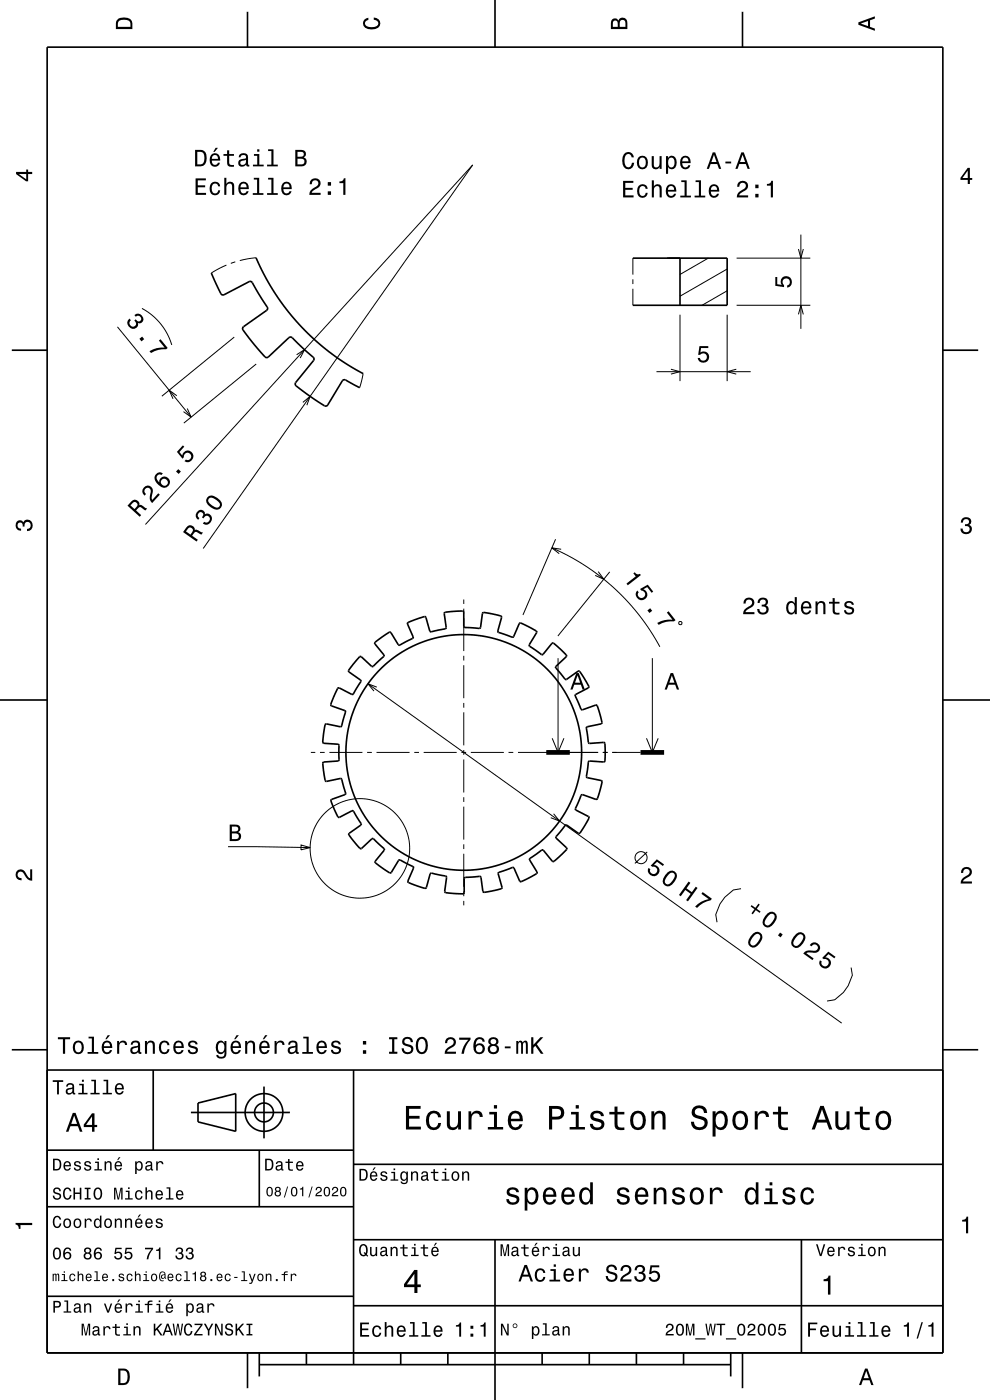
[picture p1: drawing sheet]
<svg xmlns="http://www.w3.org/2000/svg" width="210mm" height="297mm" viewBox="0 0 210 297" stroke-linecap="round" stroke-linejoin="round" font-family="sans-serif">
<g fill="none" stroke="#000" stroke-width=".21">
<path d="M48 56.2l-3.2 1.7M49.9 55.6l-.9 .3M54.3 54.7l-3.4 .6M134.2 54.8v3.5M134.2 59.3v1M150.2 54.8l-6 3.4M154.2 57.1l-10 5.7M156.2 54.8h15.7M169.4 52.8l.5 2 .5-2M169.9 49.8v20M24.9 69.3l15.6 19.2M30.1 65.4l2.1 1.4 1.8 1.8 1.4 2 1 2.6"/>
<path d="M49.7 71.5l-15.4 12.5M54.3 77.2l-15.3 12.6M62.9 75.3l1.7-1.1-.9 1.8M77 79.3l-.7 2.9M134.2 61.3v3.5M139.2 78.8h20M142.3 78.3l1.9 .5-1.9 .6M144.2 66.8v14M154.2 61.7l-5.3 3.1M154.2 66.8v14M156.2 78.3l-2 .5 2 .6M156.2 64.8h15.7"/>
<path d="M169.4 66.7l.5-1.9 .5 1.9M37.5 84l-1.6-1.2 .8 1.8M39.7 86.7l.8 1.8-1.6-1.2M64.2 85.4l1.6-1.3-.7 1.9M30.8 111.3l69.5-76.3-57.2 81.4M117.1 116.2l3.3 1.6 3.4 2 3.1 2.2 3.1 2.5 3 3 2.4 2.8 2.7 3.7 1.9 3.2M117.9 114.4l-7 16.1M119 116.5l-1.9-.3 1.5 1.3M98.4 127.2v.9M98.4 129.1v1M98.4 131.1v7M98.4 139.1v1"/>
<path d="M118.4 139.6v20M126.9 121.3l1.2 1.6-1.9-.8M129.3 121.3l-11 13.6M138.4 139.6v20M144 132l.5-.1 .1 .5-.5 .1zM65.9 159.6h1M67.9 159.6h1M69.9 159.6h7M77.9 159.6h1M78.1 145.1l100.4 72M79.9 159.6h7M79.9 145.8l-1.8-.7 1.2 1.5"/>
<path d="M87.9 159.6h1M89.9 159.6h7M97.9 159.6h1M98.4 141.1v7M98.4 149.1v1M98.4 151.1v7M98.4 159.1v1M99.9 159.6h7M107.9 159.6h1M109.9 159.6h7M117.1 156.6l1.3 3 1.2-3M117.9 159.6h1"/>
<path d="M119.9 159.6h7M127.9 159.6h1M129.9 159.6h6M137.1 156.6l1.3 3 1.2-3M48.4 179.6l17.4 .2M63.9 179.3l1.9 .5-2 .5zM98.4 161.1v7M98.4 169.1v1M98.4 171.1v7M98.4 179.1v1M117.4 172.6l1.3 1.6-1.9-.7M98.4 181.1v7"/>
<path d="M98.4 189.1v1M98.4 191.1v1M137.3 180.7l-2.6 2.5M157.2 188.5l-1.6 .3-1.9 1.6-1 1.4-.9 2.2 .3 1.6M180.5 205.3l.3 1.6-.9 2.2-1 1.4-1.8 1.6-1.7 .3"/>
<circle cx="76.3" cy="180" r="10.6"/>
<circle cx="136" cy="181.9" r="1.28"/>
</g>
<g fill="none" stroke="#000" stroke-width=".35">
<path d="M10 10h190v277h-190zM52.5 2.5v7.5M105 0v10M157.5 2.5v7.5M44.8 57.9l1.6 3.4a1.33 1.33 0 0 0 1.1 1.2l5.4-2.8a.99 .99 0 0 1 1 .9l2.2 3.6a1.77 1.77 0 0 1 .6 1.5l-5.2 3.8a2.62 2.62 0 0 0 .9 1.7l3.2 3.9a1.02 1.02 0 0 0 1.3 .6l4.4-4.1a.99 .99 0 0 1 1.2 .6l3.1 2.9a1.77 1.77 0 0 1 1 1.2l-4 5.1a2.63 2.63 0 0 0 1.4 1.4l4.1 2.8a1.02 1.02 0 0 0 1.4 .3l3.1-5.2a1 1 0 0 1 1.3 .3l2.4 1.2M54.3 54.7l1.7 3.6 2.4 4.1 2.8 3.8 2.6 3 2.9 2.8 3.1 2.6 3.4 2.5 3.8 2.2M134.2 54.8h20v10h-20M144.2 54.8v10M2.5 74.3h7.5M200 74.3h7.5M76.3 139.3h.3l2.4 2.1 2-1.8a.57 .57 0 0 0 .4-.7l-1.9-2.4 .4-.5 2.3-1.6a.55 .55 0 0 1 .7-.2l1.8 2.7 2.4-1.2a.57 .57 0 0 0 .5-.6l-1.2-2.9 .6-.3 2.6-1a.55 .55 0 0 1 .7 .1l.9 2.9 .3 .1 3.1-.7-.3-3.3 .8-.2 2.5-.2a.55 .55 0 0 1 .8 .3l.1 3.2 2.7 .2a.57 .57 0 0 0 .7-.2l.5-3.1h.9l2.4 .5a.55 .55 0 0 1 .7 .5l-.8 2.9 .2 .3 3.1 1 1.4-3 .8 .3 2.2 1.1a.55 .55 0 0 1 .5 .6l-1.5 2.8 2.1 1.5a.57 .57 0 0 0 .8 .3l2-2.4 .8 .5 1.8 1.7a.55 .55 0 0 1 .3 .7l-2.3 2.3 1.7 2.1a.57 .57 0 0 0 .7 .4l2.6-1.8 .4 .5 1.5 2.4a.55 .55 0 0 1 .1 .7l-2.8 1.6 1.1 2.5a.56 .56 0 0 0 .5 .6l2.9-1 .4 .8 .7 2.4a.55 .55 0 0 1-.1 .8l-3.1 .7 .3 2.7a.56 .56 0 0 0 .4 .7l3.1-.2 .1 .7v2.7a.55 .55 0 0 1-.2 .7l-3.2-.1-.4 2.7a.56 .56 0 0 0 .1 .8l3.1 .7-.1 .8-.7 2.5a.55 .55 0 0 1-.5 .6l-3-1-1.1 2.5a.56 .56 0 0 0-.1 .8l2.7 1.4-.3 .9-1.3 2.1a.55 .55 0 0 1-.6 .5l-2.7-1.8-1.7 2.1a.57 .57 0 0 0-.3 .7l2.3 2.2-.4 .5-2 1.9a.55 .55 0 0 1-.7 .3l-2.1-2.4-2.2 1.5a.57 .57 0 0 0-.6 .6l1.6 2.7-.7 .6-2.2 1.1a.55 .55 0 0 1-.8 .1l-1.3-2.9-2.6 .9a.56 .56 0 0 0-.6 .5l.8 3-.8 .3-2.5 .5a.55 .55 0 0 1-.8-.1l-.5-3.2-2.7 .2a.57 .57 0 0 0-.7 .3l-.1 3.1-.6 .1-2.8-.2a.55 .55 0 0 1-.7-.3l.4-3.2-2.7-.6a.57 .57 0 0 0-.8 .1l-.9 3-.8-.1-2.4-.9a.56 .56 0 0 1-.6-.5l1.2-3-2.4-1.2a.56 .56 0 0 0-.7-.2l-1.7 2.7-.6-.3-2.3-1.5a.56 .56 0 0 1-.4-.7l1.9-2.5-1.9-1.9a.56 .56 0 0 0-.7-.4l-2.3 2.2-.6-.4-1.7-2.2a.55 .55 0 0 1-.2-.7l2.5-1.9-1.4-2.4a.56 .56 0 0 0-.5-.5l-2.9 1.4-.3-.5-1.1-2.5a.55 .55 0 0 1-.1-.8l3-1.2-.7-2.6a.57 .57 0 0 0-.4-.7l-3.1 .6-.2-.6-.4-2.7a.56 .56 0 0 1 .2-.8l3.2-.3v-2.7a.57 .57 0 0 0-.2-.7l-3.2-.3v-.6l.4-2.7a.56 .56 0 0 1 .4-.7l2.9 .6 .3-.2 .8-3.2-3.1-1.2 .1-.6 1.1-2.5a.55 .55 0 0 1 .6-.6l2.6 1.4 .4-.1 1.6-2.8-2.6-1.9v-.3zM0 148.5h10"/>
<path d="M200 148.5h10M2.5 222.7h7.5M10 227h190M32.5 227v17M40.5 236h21M42 234l8-2v8l-8-2zM56 230.5v11M75 227v62.5M200 222.7h7.5M10 244h65M10 256h65M55 244v12"/>
<path d="M75 247h125M10 275h65M75 277h125M75 263h125M105 263v34M170 263v24M52.5 287v7.5M55 289.5h100M55 287v5M65 287v2.5M85 287v2.5M95 287v2.5"/>
<path d="M115 287v2.5M125 287v2.5M135 287v2.5M145 287v2.5M155 287v5M157.5 287v7.5"/>
<circle cx="98.4" cy="159.6" r="25"/>
<circle cx="56" cy="236" r="2"/>
<circle cx="56" cy="236" r="4"/>
</g>
<path d="M115.9 159.6h5M135.9 159.6h5" fill="none" stroke="#000" stroke-width="1" stroke-linecap="butt"/>
<g fill="#000">
<path d="M25 4a2.2 2.2 0 0 0-.4 2.2h3.5v-1.2a1.42 1.42 0 0 0-1.8-1.3zM25.3 4.4a2.13 2.13 0 0 1 2.3 .3l.1 1h-2.7l.1-1z" fill-rule="evenodd"/>
<path d="M77.3 4.2l.8-.4v.4a.7 .7 0 0 0-.7 .5 .7 .7 0 0 0 .4 .8 1.7 1.7 0 0 0 2.5-.5 .9 .9 0 0 0-1-.8v-.5a1.24 1.24 0 0 1 1.4 1.1 1.24 1.24 0 0 1-1.1 1.4 2.22 2.22 0 0 1-2.5-.7l-.1-.5z" fill-rule="evenodd"/>
<path d="M129.8 4.2l-.2 .7v1.3h3.5v-1.4a.98 .98 0 0 0-.8-1 .98 .98 0 0 0-1.1 .6 .83 .83 0 0 0-1.4-.2zM130.1 4.5a.54 .54 0 0 1 .7-.1 .54 .54 0 0 1 .2 .6v.7h-1zM131.6 4.4a.62 .62 0 0 1 .7-.1 .62 .62 0 0 1 .4 .6v.8h-1.2z" fill-rule="evenodd"/>
<path d="M182.1 4.7v.6l3.5 1.2v-.4l-1-.4v-1.4l1-.4v-.4zM182.6 5l1.5-.5v1z" fill-rule="evenodd"/>
<path d="M3.4 36.5v.4l2.1 1.6h.5v-1.6h.8v-.4h-.8v-.5h-.4v.5zM4 36.9h1.6v1.1z" fill-rule="evenodd"/>
<path d="M41.4 31.8v3.5h1.1a1.42 1.42 0 0 0 1.3-1.8 1.38 1.38 0 0 0-1.3-1.7zM41.9 32.2l1 .1a1.89 1.89 0 0 1 0 2.5l-1 .1zM45.7 31.4l-.5 .8h.3l.7-.8zM44.8 32.9a1.54 1.54 0 0 0 .8 2.5 1.05 1.05 0 0 0 1.1-.9h-.5l-.2 .4-.4 .1a.76 .76 0 0 1-.7-.9h1.8a1.16 1.16 0 0 0-.5-1.4 1.16 1.16 0 0 0-1.4 .2zM45.1 33.1a.66 .66 0 0 1 .8-.1 .66 .66 0 0 1 .3 .7h-1.3zM48.2 31.9v.8h-.8v.4h.8v1.8a1.04 1.04 0 0 0 1.4 .5v-.4a.68 .68 0 0 1-1-.4v-1.5h1v-.4h-1v-.8zM50.9 32.7l-.3 .7h.4a.55 .55 0 0 1 .7-.6 .55 .55 0 0 1 .4 .8l-.2 .1a1 1 0 0 0-1.1 .2 1 1 0 0 0-.2 1 .94 .94 0 0 0 1.6 0l.1 .3 .6 .1v-.3l-.3-.1v-1.6a1.02 1.02 0 0 0-1.7-.6zM51.1 34.2l1.1-.3a.77 .77 0 0 1-.2 .9 .77 .77 0 0 1-.9 .1zM53.9 32.7v.4h.7v1.8h-.9v.4h2.2v-.4h-.9v-2.2zM54.6 31.7v.5h.4v-.5zM56.9 31.7v.3h.7v2.9h-.9v.4h2.2v-.4h-.9v-3.2zM62.6 31.8v3.5h1.4a.98 .98 0 0 0 1-.7 .98 .98 0 0 0-.6-1.2 .86 .86 0 0 0 .5-1 .86 .86 0 0 0-1-.6zM63.1 32.2h.7a.53 .53 0 0 1 .6 .6 .53 .53 0 0 1-.6 .4h-.7zM63.1 33.7h.8a.61 .61 0 0 1 .7 .5 .61 .61 0 0 1-.7 .7h-.8z" fill-rule="evenodd"/>
<path d="M132.3 32.7a2.51 2.51 0 0 0 .4 3.1 1.27 1.27 0 0 0 1.8-1.3h-.5a.82 .82 0 0 1-1.1 .9 2.08 2.08 0 0 1 0-2.7 .72 .72 0 0 1 1.1 .7h.5a1.19 1.19 0 0 0-.9-1.1 1.19 1.19 0 0 0-1.3 .4zM135.4 33.4a1.53 1.53 0 0 0 .9 2.5 1.48 1.48 0 0 0 1.1-1.4 1.48 1.48 0 0 0-1.1-1.5l-.5 .1zM135.7 33.7a.67 .67 0 0 1 .7-.3 .67 .67 0 0 1 .5 .6 1.11 1.11 0 0 1-.6 1.5 1.17 1.17 0 0 1-.6-1.8zM138.2 33.1v1.8a.89 .89 0 0 0 .7 1 .89 .89 0 0 0 1-.5v.4h.4v-2.7h-.4v1.6a.65 .65 0 0 1-.4 .8 .65 .65 0 0 1-.8-.3v-2.1zM141.3 33.1v3.8h.4v-1.5a.93 .93 0 0 0 1 .5 .93 .93 0 0 0 .8-.8 1.5 1.5 0 0 0-1-2.1l-.5 .2-.3 .3v-.4zM141.9 33.7a.63 .63 0 0 1 .7-.2 .63 .63 0 0 1 .4 .5 1.13 1.13 0 0 1-.6 1.5 1.18 1.18 0 0 1-.5-1.8zM144.6 33.4a1.54 1.54 0 0 0 .8 2.5 1.06 1.06 0 0 0 1-.8h-.4l-.2 .3-.4 .1a.76 .76 0 0 1-.7-.9h1.8a1.16 1.16 0 0 0-.5-1.4 1.16 1.16 0 0 0-1.4 .2zM144.9 33.6a.66 .66 0 0 1 .8-.1 .66 .66 0 0 1 .3 .7h-1.3zM151.2 32.3l-1.3 3.5h.5l.3-1h1.4l.4 1h.5l-1.3-3.5zM151.4 32.8l.6 1.6h-1.1zM153.9 34.3v.4h1.2v-.4zM157.3 32.3l-1.3 3.5h.4l.4-1h1.4l.4 1h.5l-1.3-3.5zM157.5 32.8l.6 1.6h-1.1z" fill-rule="evenodd"/>
<path d="M205.3 35.6l-1.6 2.1v.5h1.6v.8h.4v-.8h.5v-.4h-.5v-2.2zM205.3 36.2v1.6h-1.1z" fill-rule="evenodd"/>
<path d="M41.5 37.8v3.5h2.2v-.4h-1.7v-1.2h1.5v-.4h-1.5v-1h1.7v-.5zM44.8 38.9a1.53 1.53 0 0 0 .8 2.5 1.06 1.06 0 0 0 1.1-1h-.4a.67 .67 0 0 1-.6 .6 .67 .67 0 0 1-.7-.6 1.12 1.12 0 0 1 .6-1.5 .6 .6 0 0 1 .7 .6h.4a1.09 1.09 0 0 0-.8-.9 1.09 1.09 0 0 0-1.1 .3zM47.6 37.7v3.6h.4v-1.5a.64 .64 0 0 1 .4-.8 .64 .64 0 0 1 .8 .3v2h.5v-1.7a.88 .88 0 0 0-.6-1 .88 .88 0 0 0-1.1 .4v-1.3zM50.8 38.9a1.54 1.54 0 0 0 .8 2.5 1.06 1.06 0 0 0 1.1-.8h-.4l-.2 .3-.4 .1a.76 .76 0 0 1-.7-.9h1.8a1.17 1.17 0 0 0-.5-1.3 1.17 1.17 0 0 0-1.5 .1zM51.2 39.1a.66 .66 0 0 1 .8-.1 .66 .66 0 0 1 .3 .7h-1.3zM53.8 37.7v.4h.7v2.9h-.9v.3h2.3v-.3h-.9v-3.3zM56.9 37.7v.4h.7v2.9h-.9v.3h2.2v-.3h-.9v-3.3zM60 38.9a1.54 1.54 0 0 0 .8 2.5 1.05 1.05 0 0 0 1-.8h-.4l-.2 .3-.4 .1a.75 .75 0 0 1-.7-.9h1.8a1.16 1.16 0 0 0-.5-1.4 1.16 1.16 0 0 0-1.4 .2zM60.3 39.1a.66 .66 0 0 1 .8-.1 .66 .66 0 0 1 .3 .7h-1.3zM66 38.1l-.3 1h.4a.7 .7 0 0 1 .6-.9 .7 .7 0 0 1 .8 .5 .7 .7 0 0 1-.5 .9 1.81 1.81 0 0 0-1.4 1.7h2.4v-.4h-1.9a2.23 2.23 0 0 1 1.5-1.2 1.13 1.13 0 0 0 .1-1.6 1.13 1.13 0 0 0-1.7 0zM69.5 40.6v.7h.7v-.7zM69.5 38.6v.8h.7v-.8zM72 38.5v.4h.8v2.4h.5v-3.5h-.4a.77 .77 0 0 1-.9 .7z" fill-rule="evenodd"/>
<path d="M132.2 38.4v3.5h2.2v-.4h-1.8v-1.2h1.6v-.5h-1.6v-1h1.8v-.4zM135.4 39.5a1.53 1.53 0 0 0 .9 2.5 1.07 1.07 0 0 0 1.1-1.1h-.4a.67 .67 0 0 1-.7 .7 .67 .67 0 0 1-.7-.6 1.11 1.11 0 0 1 .7-1.5 .59 .59 0 0 1 .6 .6h.5a1.09 1.09 0 0 0-.8-1 1.09 1.09 0 0 0-1.2 .4zM138.3 38.3v3.6h.4v-1.6a.63 .63 0 0 1 .5-.8 .63 .63 0 0 1 .7 .7v1.7h.5v-1.8a.88 .88 0 0 0-.6-1 .88 .88 0 0 0-1.1 .5v-1.3zM141.5 39.5a1.54 1.54 0 0 0 .8 2.5 1.07 1.07 0 0 0 1.1-.9h-.4l-.2 .4-.4 .1a.76 .76 0 0 1-.7-.9h1.8a1.17 1.17 0 0 0-.5-1.4 1.17 1.17 0 0 0-1.5 .2zM141.9 39.7a.66 .66 0 0 1 .8-.2 .66 .66 0 0 1 .3 .8h-1.3zM144.5 38.3v.3h.7v2.9h-.9v.4h2.3v-.4h-.9v-3.2zM147.6 38.3v.3h.7v2.9h-1v.4h2.3v-.4h-.9v-3.2zM150.6 39.5a1.54 1.54 0 0 0 .8 2.5 1.07 1.07 0 0 0 1.1-.9h-.4l-.2 .4-.4 .1a.76 .76 0 0 1-.7-.9h1.8a1.16 1.16 0 0 0-.5-1.4 1.16 1.16 0 0 0-1.5 .2zM151 39.7a.66 .66 0 0 1 .8-.2 .66 .66 0 0 1 .3 .8h-1.3zM156.7 38.7l-.3 .9h.4a.71 .71 0 0 1 .5-.8 .71 .71 0 0 1 .9 .5 .71 .71 0 0 1-.5 .8 1.81 1.81 0 0 0-1.4 1.8h2.4v-.5h-1.9a2.23 2.23 0 0 1 1.5-1.1 1.13 1.13 0 0 0 .1-1.7 1.13 1.13 0 0 0-1.7 .1zM160.2 41.1v.8h.7v-.8zM160.2 39.2v.7h.7v-.7zM162.7 39v.4h.8v2.5h.5v-3.5h-.4a.78 .78 0 0 1-.9 .6z" fill-rule="evenodd"/>
<path d="M27.4 67.6a1.17 1.17 0 0 0 .1 1.9 1.17 1.17 0 0 0 1.8-.7v-.3a.9 .9 0 0 0 1.1-.4 .9 .9 0 0 0-.3-1.1 1.05 1.05 0 0 0-1.6-.2l.3 .4a.62 .62 0 0 1 .8-.2 .62 .62 0 0 1 .3 .7 .62 .62 0 0 1-.8 .4l-.3-.4-.3 .3a.72 .72 0 0 1 .2 1 .72 .72 0 0 1-1 .2 .72 .72 0 0 1-.2-1l.3-.3zM29.6 71.9l.4 .5 .6-.5-.4-.5zM33.7 72.3l1.2 1.4a5.2 5.2 0 0 0-3.2 .8l.3 .4a5.3 5.3 0 0 1 3.2-.8l.4-.3-1.5-1.8z" fill-rule="evenodd"/>
<path d="M148.4 73.4h1.8v.4h-1.5l-.1 1a1.21 1.21 0 0 1 1.7 .5 1.21 1.21 0 0 1-.8 1.7 1.21 1.21 0 0 1-1.5-1.1h.5a.79 .79 0 0 0 1 .5 .79 .79 0 0 0 .4-1.1 .79 .79 0 0 0-1.1-.3l-.3 .3h-.4z" fill-rule="evenodd"/>
<path d="M164.5 58.8h.4v1.5l.9 .1a1.21 1.21 0 0 1 .6-1.7 1.21 1.21 0 0 1 1.6 .8 1.21 1.21 0 0 1-1 1.5v-.5a.8 .8 0 0 0 .3-1.2 .8 .8 0 0 0-1.2 0 .8 .8 0 0 0 .2 1.2v.4l-1.8-.3z" fill-rule="evenodd"/>
<path d="M3.6 110.6a.86 .86 0 0 1 1.4 .2 1.06 1.06 0 0 1 1.2-.5 1.06 1.06 0 0 1 .7 1.2 1.1 1.1 0 0 1-1.2 1.2v-.5a.71 .71 0 0 0 .8-1 .71 .71 0 0 0-1.3-.1v.6h-.4a.61 .61 0 0 0-.3-.8 .61 .61 0 0 0-.8 .3 .61 .61 0 0 0 .2 .8l.6 .1v.5a1.15 1.15 0 0 1-1.2-.7 1.15 1.15 0 0 1 .3-1.3z" fill-rule="evenodd"/>
<path d="M27.8 106.4l-.8 .9 2.6 2.3 .3-.3-1-1a1.09 1.09 0 0 1 .9-.7l1.1 .7 .3-.4-1.3-.8-.3 .1a.97 .97 0 0 0-.6-1.1 .97 .97 0 0 0-1.2 .3zM28.1 106.8a.6 .6 0 0 1 .9-.1 .6 .6 0 0 1-.1 .9l-.4 .4-.8-.8z" fill-rule="evenodd"/>
<path d="M30.5 103.4a1.12 1.12 0 0 0 .2 1.7l.3-.3a.7 .7 0 0 1-.3-.9 .7 .7 0 0 1 .9-.3 .7 .7 0 0 1 .3 .9 1.81 1.81 0 0 0 .4 2.2l1.6-1.8-.3-.2-1.3 1.4a2.23 2.23 0 0 1 .1-1.9 1.08 1.08 0 0 0-.6-1.1 1.08 1.08 0 0 0-1.3 .3zM33.1 100.6a1.58 1.58 0 0 0 .6 2.3 1.26 1.26 0 0 0 1.8 .4 1.26 1.26 0 0 0 .2-1.9 1.11 1.11 0 0 0-1.3-.2 1.11 1.11 0 0 0-.6 1.1 1.03 1.03 0 0 1-.4-1.4 .58 .58 0 0 1 .8-.1l.3-.4a.99 .99 0 0 0-1.4 .2zM34.1 102.3a.75 .75 0 0 1 1.5 0 .75 .75 0 0 1-1.5 0zM37.8 99.5l-.5 .5 .6 .5 .5-.5zM38.8 94.5l-1.3 1.4 1.2 1.4 .3-.3a.79 .79 0 0 1 .6-1 .79 .79 0 0 1 .9 .8 .79 .79 0 0 1-.8 .8l-.3-.1-.3 .3a1.21 1.21 0 0 0 1.8-.4 1.21 1.21 0 0 0-.6-1.7 1.21 1.21 0 0 0-1.6 .9l-.6-.7 1-1.1z" fill-rule="evenodd"/>
<path d="M39.8 111.6l-1 1.3 2.9 2 .3-.4-1.2-.8a.85 .85 0 0 1 1.1-.7l.8 .4 .3-.4-1.3-.7-.4 .2v-.3a1 1 0 0 0-1.5-.6zM40 112a.59 .59 0 0 1 .8 .2 .59 .59 0 0 1-.1 .8l-.3 .4-.9-.7z" fill-rule="evenodd"/>
<path d="M42.1 108.4a1.12 1.12 0 0 0-.1 1.9l.3-.4a.62 .62 0 0 1-.4-.7 .62 .62 0 0 1 .6-.5 .62 .62 0 0 1 .6 .6l-.3 .5 .4 .2a.72 .72 0 0 1 .9-.5 .72 .72 0 0 1 .4 .9 .72 .72 0 0 1-.9 .4l-.3-.1-.3 .4a1.18 1.18 0 0 0 1.9-.6 1.18 1.18 0 0 0-1.2-1.5l-.2 .1a.86 .86 0 0 0-.5-.9 .86 .86 0 0 0-.9 .2zM43.9 105.6a1.43 1.43 0 0 0 .8 2 1.42 1.42 0 0 0 2.2 .1 1.42 1.42 0 0 0-.8-2.1 1.51 1.51 0 0 0-2.2 0zM44.3 105.8l.2-.2a2.37 2.37 0 0 1 2.2 1.5l-.4 .6a2.38 2.38 0 0 1-2.2-1.5z" fill-rule="evenodd"/>
<path d="M204.1 110a1.08 1.08 0 0 1 1.4-.2 1.08 1.08 0 0 1 .4 1.3l-.3 .3a1.06 1.06 0 0 1 .5 1.2 1.06 1.06 0 0 1-1.2 .7 1.1 1.1 0 0 1-1.2-1.2h.5a.71 .71 0 0 0 1 .8 .71 .71 0 0 0 .1-1.3h-.6v-.4a.61 .61 0 0 0 .8-.3 .61 .61 0 0 0-.2-.8 .61 .61 0 0 0-.9 .2l-.1 .6h-.5z" fill-rule="evenodd"/>
<path d="M134.3 121.6l.6 .7-2 1.5 .3 .4 2.7-2.2-.2-.3a.77 .77 0 0 1-1.1-.3zM135.2 125.3a1.21 1.21 0 0 0 .1 1.8 1.21 1.21 0 0 0 1.8-.4 1.21 1.21 0 0 0-.6-1.7l.8-.5 .9 1.3 .4-.3-1.2-1.5-1.6 1 .2 .3a.8 .8 0 0 1 1 .8 .8 .8 0 0 1-1.1 .7 .8 .8 0 0 1-.4-1.2zM137.3 129.5l.5 .5 .5-.4-.4-.6zM141.5 130l1.1 1.5a5.2 5.2 0 0 0-3.2 .7l.3 .4a5.3 5.3 0 0 1 3.3-.8l.3-.2-1.5-1.9z" fill-rule="evenodd"/>
<path d="M158 127.1l-.3 .9h.5a.7 .7 0 0 1 .5-.8 .7 .7 0 0 1 .8 .5 .7 .7 0 0 1-.5 .9 1.8 1.8 0 0 0-1.4 1.7h2.4v-.4h-1.9a2.22 2.22 0 0 1 1.5-1.2 1.13 1.13 0 0 0 .1-1.7 1.13 1.13 0 0 0-1.7 .1zM161 127.1l-.3 .8h.4a.62 .62 0 0 1 .4-.7 .62 .62 0 0 1 .8 .2 .62 .62 0 0 1-.2 .8l-.5 .1v.4a.72 .72 0 0 1 .9 .4 .72 .72 0 0 1-.5 .9 .72 .72 0 0 1-.9-.5v-.3h-.5a1.18 1.18 0 0 0 1.5 1.2 1.18 1.18 0 0 0 .6-1.8l-.2-.2a.91 .91 0 0 0 .3-1.1 .91 .91 0 0 0-1-.5zM167 127.9a1.58 1.58 0 0 0 .8 2.5l.5-.1 .3-.4v.4h.4v-3.6h-.4v1.3a.89 .89 0 0 0-1.6-.1zM167.4 128.2a.62 .62 0 0 1 .7-.3 .62 .62 0 0 1 .4 .6 1.12 1.12 0 0 1-.6 1.5 1.19 1.19 0 0 1-.5-1.8zM170.2 127.9a1.54 1.54 0 0 0 .8 2.5 1.07 1.07 0 0 0 1.1-.9h-.5l-.2 .4-.4 .1a.76 .76 0 0 1-.7-.9h1.8a1.17 1.17 0 0 0-.5-1.4 1.17 1.17 0 0 0-1.4 .2zM170.5 128.1a.66 .66 0 0 1 .8-.1 .66 .66 0 0 1 .4 .7h-1.4zM173 127.6v2.7h.4v-1.6a.63 .63 0 0 1 .4-.7 .63 .63 0 0 1 .8 .3v2h.5v-1.8a.89 .89 0 0 0-.6-1 .89 .89 0 0 0-1.1 .5v-.4zM176.6 126.9v.8h-.7v.4h.7v1.8a1.05 1.05 0 0 0 1.5 .5v-.4a.68 .68 0 0 1-1-.4v-1.5h1v-.4h-1v-.8zM179.3 127.7a.75 .75 0 0 0-.2 .9 .75 .75 0 0 0 .7 .4l.9 .4a.63 .63 0 0 1-.6 .6 .63 .63 0 0 1-.6-.5h-.5a1.07 1.07 0 0 0 1.2 .9 1.07 1.07 0 0 0 .9-1.2l-.4-.4-1.1-.3a.53 .53 0 0 1 .5-.7 .53 .53 0 0 1 .6 .5h.4a1.03 1.03 0 0 0-.7-.9 1.03 1.03 0 0 0-1.1 .3z" fill-rule="evenodd"/>
<path d="M122.3 142.8l-1.3 3.5h.5l.3-1h1.4l.4 1h.5l-1.3-3.5zM122.5 143.3l.6 1.5h-1.1z" fill-rule="evenodd"/>
<path d="M142.3 142.8l-1.3 3.5h.4l.4-1h1.4l.4 1h.5l-1.3-3.5zM142.5 143.3l.6 1.5h-1.1z" fill-rule="evenodd"/>
<path d="M48.7 174.9v3.5h1.3a.98 .98 0 0 0 1.1-.7 .98 .98 0 0 0-.6-1.2 .86 .86 0 0 0 .5-1 .86 .86 0 0 0-1-.6zM49.2 175.3h.7a.53 .53 0 0 1 .6 .6 .53 .53 0 0 1-.6 .5h-.7zM49.2 176.8h.7a.61 .61 0 0 1 .8 .6 .61 .61 0 0 1-.7 .6h-.8z" fill-rule="evenodd"/>
<path d="M3.6 184.7a1.22 1.22 0 0 1 2 .8l.4 .5 .4 .3v-1.9h.4v2.4a1.8 1.8 0 0 1-1.7-1.4 .71 .71 0 0 0-.9-.5 .71 .71 0 0 0-.5 .9 .71 .71 0 0 0 .9 .5v.4a1.19 1.19 0 0 1-1.2-.6 1.19 1.19 0 0 1 .2-1.4z" fill-rule="evenodd"/>
<path d="M139.3 182.3l-1.3 1.3 .4 .3a.8 .8 0 0 1 1.1 .5 .8 .8 0 0 1-.8 1 .8 .8 0 0 1-.7-1l-.4-.3a1.21 1.21 0 0 0 .6 1.7 1.21 1.21 0 0 0 1.6-.8 1.21 1.21 0 0 0-1.1-1.5l.7-.7 1.2 .9 .3-.3zM141.6 185.1a2.28 2.28 0 0 0-.9 2.3 1.14 1.14 0 0 0 1.8 .3 2.31 2.31 0 0 0 1-2.4 1.14 1.14 0 0 0-1.9-.2zM141.9 185.5l.3-.3a.63 .63 0 0 1 .7 0 .63 .63 0 0 1 .3 .6 2.71 2.71 0 0 1-1.6 1.8l-.6-.4a2.15 2.15 0 0 1 .9-1.7z" fill-rule="evenodd"/>
<path d="M146.1 187l-2.1 2.9 .4 .2 1-1.3 1.1 .8-1 1.4 .4 .2 2.1-2.8-.4-.3-.8 1.2-1.2-.8 .8-1.2zM149.1 189.3l-.3 .3 1.5 1.1a5.2 5.2 0 0 0-2.9 1.6l.5 .3a5.2 5.2 0 0 1 2.9-1.6l.2-.4z" fill-rule="evenodd"/>
<path d="M159.7 198a2.28 2.28 0 0 0-.9 2.4 1.13 1.13 0 0 0 1.9 .3 2.31 2.31 0 0 0 .9-2.4 1.14 1.14 0 0 0-1.9-.3zM160 198.5l.4-.3a.63 .63 0 0 1 .6 0 .63 .63 0 0 1 .3 .6 2.73 2.73 0 0 1-1.6 1.8l-.5-.4a2.17 2.17 0 0 1 .8-1.7z" fill-rule="evenodd"/>
<path d="M159.4 192l-.2 .3 .8 .6-.6 .9 .3 .2 .6-.9 .8 .6 .2-.3-.8-.6 .7-.9-.3-.2-.7 .9zM162.8 193.8a2.28 2.28 0 0 0-.9 2.4 1.13 1.13 0 0 0 1.8 .2 2.3 2.3 0 0 0 1-2.4 1.14 1.14 0 0 0-1.9-.2zM163.1 194.2l.3-.3a.63 .63 0 0 1 .7 0 .63 .63 0 0 1 .2 .7 2.73 2.73 0 0 1-1.5 1.7l-.6-.3a2.17 2.17 0 0 1 .9-1.8zM165.5 197.8l-.5 .6 .6 .5 .4-.7zM168.9 198.1a2.29 2.29 0 0 0-1 2.4 1.14 1.14 0 0 0 1.9 .2 2.31 2.31 0 0 0 1-2.3 1.14 1.14 0 0 0-1.9-.3zM169.1 198.5l.4-.2a.63 .63 0 0 1 .7 0 .63 .63 0 0 1 .2 .6 2.71 2.71 0 0 1-1.6 1.8l-.5-.4a2.15 2.15 0 0 1 .8-1.8zM172.2 200.1l-.4 .4 .3 .3a.71 .71 0 0 1 .9-.4 .71 .71 0 0 1 .4 .9 .71 .71 0 0 1-.9 .4 1.81 1.81 0 0 0-2.1 .6l1.9 1.4 .3-.4-1.6-1.1a2.2 2.2 0 0 1 1.9-.1 1.14 1.14 0 0 0 1-1.5 1.14 1.14 0 0 0-1.7-.5zM175.7 201.9l-1.3 1.3 .3 .3a.8 .8 0 0 1 1.2 .5 .8 .8 0 0 1-.8 1 .8 .8 0 0 1-.8-1l-.4-.3a1.21 1.21 0 0 0 .6 1.7 1.21 1.21 0 0 0 1.7-.8 1.21 1.21 0 0 0-1.1-1.5l.6-.7 1.3 .9 .2-.3z" fill-rule="evenodd"/>
<path d="M204.2 184.2a1.18 1.18 0 0 1 1.9 .3 1.18 1.18 0 0 1-1 1.7l-.5 .4-.3 .4h1.9v.4h-2.4a1.81 1.81 0 0 1 1.4-1.7 .71 .71 0 0 0 .5-.9 .71 .71 0 0 0-.9-.5 .71 .71 0 0 0-.5 .9h-.5z" fill-rule="evenodd"/>
<path d="M11.2 229.2v.3h.9v2.7h.4v-2.7h.9v-.3zM14.3 230l-.3 .5h.4a.47 .47 0 0 1 .6-.4 .47 .47 0 0 1 .3 .6l-.2 .1a.84 .84 0 0 0-1 .2 .84 .84 0 0 0 0 1.1 .9 .9 0 0 0 1.3-.2l.1 .2 .5 .1v-.3l-.3-.1v-.1v-1.2a.87 .87 0 0 0-.6-.7 .87 .87 0 0 0-.8 .2zM14.4 231.3l.9-.3a.66 .66 0 0 1-.1 .7 .66 .66 0 0 1-.8 .1zM16.8 229.9v.3h.6v1.6h-.8v.4h2v-.4h-.8v-1.9zM17.4 229.1v.4h.4v-.4zM19.4 229.1v.3h.6v2.4h-.8v.4h1.9v-.4h-.7v-2.7zM22 229.1v.3h.6v2.4h-.8v.4h1.9v-.4h-.7v-2.7zM24.6 230.1a1.32 1.32 0 0 0 .7 2.1 .9 .9 0 0 0 .9-.7h-.3l-.2 .3-.4 .1a.65 .65 0 0 1-.5-.8h1.5a1 1 0 0 0-.4-1.2 1 1 0 0 0-1.3 .2zM24.9 230.3a.57 .57 0 0 1 .7-.1 .57 .57 0 0 1 .3 .6h-1.1z" fill-rule="evenodd"/>
<path d="M12.3 220v.5h1v3h.5v-3h1.1v-.5zM15.8 221.1a1.53 1.53 0 0 0 .8 2.5 1.48 1.48 0 0 0 1.2-1.4 1.48 1.48 0 0 0-1.2-1.5l-.5 .1zM16.1 221.4a.67 .67 0 0 1 .7-.2 .67 .67 0 0 1 .5 .5 1.11 1.11 0 0 1-.7 1.5 1.17 1.17 0 0 1-.5-1.8zM18.8 219.9v.4h.7v2.9h-.9v.3h2.2v-.3h-.9v-3.3zM22.8 219.6l-.5 .9h.3l.7-.9zM21.9 221.1a1.54 1.54 0 0 0 .8 2.5 1.06 1.06 0 0 0 1.1-.8h-.5l-.2 .3-.4 .1a.76 .76 0 0 1-.7-.9h1.8a1.16 1.16 0 0 0-.5-1.3 1.16 1.16 0 0 0-1.4 .1zM22.2 221.3a.66 .66 0 0 1 .8-.1 .66 .66 0 0 1 .3 .7h-1.3zM24.8 220.8v2.7h.5v-1.5a.66 .66 0 0 1 .3-.8 .66 .66 0 0 1 .9 .2v.3h.5a.89 .89 0 0 0-.7-.9 .89 .89 0 0 0-1.1 .5v-.5zM28 221l-.3 .6h.4a.55 .55 0 0 1 .7-.5 .55 .55 0 0 1 .4 .8h-.2a1 1 0 0 0-1.1 .2 1 1 0 0 0-.2 1.1 .93 .93 0 0 0 1.6 0l.1 .3 .6 .1v-.4h-.3v-1.6a1.02 1.02 0 0 0-1.7-.6zM28.2 222.5l1.1-.3a.77 .77 0 0 1-.2 .8 .77 .77 0 0 1-.9 .1l-.1-.3zM30.8 220.8v2.7h.4v-1.5a.63 .63 0 0 1 .5-.9 .63 .63 0 0 1 .7 .8v1.6h.5v-1.7a.89 .89 0 0 0-.7-1 .89 .89 0 0 0-1 .5v-.5zM34 221.1a1.53 1.53 0 0 0 .9 2.5 1.06 1.06 0 0 0 1.1-1h-.5a.67 .67 0 0 1-.6 .6 .67 .67 0 0 1-.7-.6 1.11 1.11 0 0 1 .7-1.5 .6 .6 0 0 1 .6 .6h.4a1.09 1.09 0 0 0-.7-.9 1.09 1.09 0 0 0-1.2 .3zM37.1 221.1a1.54 1.54 0 0 0 .7 2.5 1.06 1.06 0 0 0 1.1-.8h-.4l-.2 .3-.4 .1a.76 .76 0 0 1-.7-.9h1.8a1.16 1.16 0 0 0-.5-1.3 1.16 1.16 0 0 0-1.4 .1zM37.4 221.3a.66 .66 0 0 1 .8-.1 .66 .66 0 0 1 .3 .7h-1.3zM40.1 221a.75 .75 0 0 0-.2 .8 .75 .75 0 0 0 .7 .5l.9 .3a.63 .63 0 0 1-.6 .7 .63 .63 0 0 1-.6-.6h-.5a1.07 1.07 0 0 0 1.2 .9 1.07 1.07 0 0 0 .9-1.2l-.4-.3-1.1-.3a.54 .54 0 0 1 .5-.7 .54 .54 0 0 1 .6 .5h.4a1.03 1.03 0 0 0-.7-.9 1.03 1.03 0 0 0-1.1 .3zM46.1 221.1a1.58 1.58 0 0 0 .7 2.5l.5-.1 .3-.4a.73 .73 0 0 1-.3 1 .73 .73 0 0 1-1-.3h-.4a1.1 1.1 0 0 0 1.2 .8 1.1 1.1 0 0 0 .9-1.2v-2.6h-.4v.5l-.3-.4a.9 .9 0 0 0-1.2 .2zM46.4 221.4a.63 .63 0 0 1 .7-.2 .63 .63 0 0 1 .5 .5 1.11 1.11 0 0 1-.7 1.5 1.19 1.19 0 0 1-.5-1.8zM50.2 219.6l-.5 .9h.3l.7-.9zM49.2 221.1a1.54 1.54 0 0 0 .8 2.5 1.06 1.06 0 0 0 1.1-.8h-.5l-.2 .3-.3 .1a.76 .76 0 0 1-.7-.9h1.7a1.17 1.17 0 0 0-.5-1.3 1.17 1.17 0 0 0-1.4 .1zM49.5 221.3a.66 .66 0 0 1 .8-.1 .66 .66 0 0 1 .4 .7h-1.3zM52 220.8v2.7h.4v-1.5a.63 .63 0 0 1 .6-.9 .63 .63 0 0 1 .7 .8v1.6h.4v-1.7a.89 .89 0 0 0-.6-1 .89 .89 0 0 0-1.1 .5v-.5zM56.2 219.6l-.5 .9h.3l.7-.9zM55.3 221.1a1.54 1.54 0 0 0 .8 2.5 1.06 1.06 0 0 0 1.1-.8h-.5l-.2 .3-.4 .1a.76 .76 0 0 1-.7-.9h1.8a1.17 1.17 0 0 0-.5-1.3 1.17 1.17 0 0 0-1.4 .1zM55.6 221.3a.66 .66 0 0 1 .8-.1 .66 .66 0 0 1 .3 .7h-1.3zM58.2 220.8v2.7h.5v-1.5a.66 .66 0 0 1 .3-.8 .66 .66 0 0 1 .9 .2v.3h.5a.89 .89 0 0 0-.7-.9 .89 .89 0 0 0-1.1 .5v-.5zM61.4 221l-.3 .6h.4a.55 .55 0 0 1 .7-.5 .55 .55 0 0 1 .4 .8h-.2a1 1 0 0 0-1.1 .2 1 1 0 0 0-.2 1.1 .93 .93 0 0 0 1.6 0l.1 .3 .6 .1v-.4h-.3v-1.6a1.02 1.02 0 0 0-.7-.9 1.02 1.02 0 0 0-1 .3zM61.6 222.5l1.1-.3a.77 .77 0 0 1-.2 .8 .77 .77 0 0 1-.9 .1l-.1-.3zM64.3 219.9v.4h.7v2.9h-.9v.3h2.3v-.3h-.9v-3.3zM67.4 221.1a1.54 1.54 0 0 0 .8 2.5 1.06 1.06 0 0 0 1.1-.8h-.4l-.3 .3-.3 .1a.76 .76 0 0 1-.7-.9h1.7a1.16 1.16 0 0 0-.4-1.3 1.16 1.16 0 0 0-1.5 .1zM67.8 221.3a.66 .66 0 0 1 .8-.1 .66 .66 0 0 1 .3 .7h-1.3zM70.5 221a.75 .75 0 0 0-.2 .8 .75 .75 0 0 0 .7 .5l.9 .3a.63 .63 0 0 1-.6 .7 .63 .63 0 0 1-.7-.6h-.4a1.07 1.07 0 0 0 1.2 .9 1.07 1.07 0 0 0 .9-1.2l-.4-.3-1.1-.3a.54 .54 0 0 1 .4-.7 .54 .54 0 0 1 .6 .5h.5a1.03 1.03 0 0 0-.7-.9 1.03 1.03 0 0 0-1.1 .3zM77 222.8v.7h.7v-.7zM77 220.8v.8h.7v-.8zM82.5 220v.5h.7v2.6h-.7v.4h1.8v-.4h-.7v-2.6h.7v-.5zM85.6 220.2a.96 .96 0 0 0-.3 1.1 .96 .96 0 0 0 1 .6 .77 .77 0 0 1 .9 .9 .83 .83 0 0 1-1 .4 .83 .83 0 0 1-.6-.8h-.4a1.21 1.21 0 0 0 1.5 1.3 1.21 1.21 0 0 0 .7-1.8l-.8-.4a.71 .71 0 0 1-.8-.6 .7 .7 0 0 1 .7-.5 .7 .7 0 0 1 .6 .7h.5a1.16 1.16 0 0 0-.7-1.1 1.16 1.16 0 0 0-1.3 .2zM88.5 220.4a2.53 2.53 0 0 0 .4 3.1 1.21 1.21 0 0 0 1.8-.9 1.94 1.94 0 0 0-.9-2.6l-.9 .1zM89.1 220.5l.4-.1a1.7 1.7 0 0 1 .3 2.7l-.3 .1a1.69 1.69 0 0 1-.4-2.7zM94.7 220.3l-.3 1h.5a.71 .71 0 0 1 .5-.9 .71 .71 0 0 1 .8 .6 .71 .71 0 0 1-.5 .8 1.81 1.81 0 0 0-1.4 1.7h2.4v-.4h-1.9a2.23 2.23 0 0 1 1.5-1.1 1.13 1.13 0 0 0 .1-1.7 1.13 1.13 0 0 0-1.7 0zM97.4 220.1v.5h1.9a5.2 5.2 0 0 0-1.4 2.9h.5a5.3 5.3 0 0 1 1.4-3v-.4zM100.9 220.3l-.4 .8a1.75 1.75 0 0 0 1.2 2.5 1.15 1.15 0 0 0 1.1-1.5 1.15 1.15 0 0 0-1.9-.4 1.03 1.03 0 0 1 .8-1.3 .58 .58 0 0 1 .7 .6h.4a1.12 1.12 0 0 0-.7-.9 1.12 1.12 0 0 0-1.2 .2zM100.9 222.5a.75 .75 0 0 1 1.5 0 .75 .75 0 0 1-1.5 0zM103.9 220.3a.83 .83 0 0 0 .1 1.4 1.11 1.11 0 0 0-.4 1.5 1.11 1.11 0 0 0 1.6 .4 1.03 1.03 0 0 0 .7-.9 1.03 1.03 0 0 0-.6-1 .89 .89 0 0 0 .4-1.1 .89 .89 0 0 0-1-.6zM103.9 222.6a.75 .75 0 0 1 1.5 0 .75 .75 0 0 1-1.5 0zM104 221a.6 .6 0 0 1 1.2 0 .6 .6 0 0 1-1.2 0zM107.1 222v.4h1.2v-.4zM109.5 220.8v2.7h.4v-2l.2-.3 .3-.1 .1 .3v2.1h.4l.1-2 .3-.4 .2 .1 .1 .4v1.9h.4v-1.8a.69 .69 0 0 0-.6-1l-.5 .4-.2-.3-.3-.1-.5 .4v-.3zM112.7 220v3.5h.4v-1.2l.4-.4 1.2 1.6h.6l-1.4-2 1.3-1.5h-.6l-1.5 1.7v-1.7z" fill-rule="evenodd"/>
<path d="M86.1 234.6v5h3.2v-.6h-2.5v-1.7h2.2v-.6h-2.2v-1.5h2.4v-.6zM90.8 236.2a2.6 2.6 0 0 0 .5 3.4 1.59 1.59 0 0 0 2.3-1.4h-.6a.95 .95 0 0 1-.9 1 .95 .95 0 0 1-1-.9 1.59 1.59 0 0 1 .9-2.1 .86 .86 0 0 1 .9 .8h.7a1.56 1.56 0 0 0-1.1-1.3 1.56 1.56 0 0 0-1.7 .5zM94.8 235.8v2.5a1.27 1.27 0 0 0 .9 1.4 1.27 1.27 0 0 0 1.5-.7v.6h.6v-3.8h-.6v2.2a.92 .92 0 0 1-.6 1.1 .92 .92 0 0 1-1.2-.4v-2.9zM99.4 235.8v3.8h.6v-2.2a.95 .95 0 0 1 .5-1.1 .95 .95 0 0 1 1.2 .3l.1 .4h.6a1.28 1.28 0 0 0-1-1.4 1.28 1.28 0 0 0-1.4 .8v-.6zM103.8 235.9v.5h1v2.7h-1.3v.5h3.2v-.5h-1.3v-3.2zM104.8 234.4v.8h.6v-.8zM108.1 236.2a2.63 2.63 0 0 0 .5 3.4 1.58 1.58 0 0 0 2.2-1.1h-.6l-.3 .5-.5 .2a1.08 1.08 0 0 1-1-1.3h2.5a1.66 1.66 0 0 0-.7-2 1.66 1.66 0 0 0-2.1 .3zM108.6 236.5a.94 .94 0 0 1 1.2-.2 .94 .94 0 0 1 .5 1h-1.9zM116.5 234.6v5h.6v-2.1h.8a1.47 1.47 0 0 0 1.8-1.2 1.47 1.47 0 0 0-1.5-1.7zM117.1 235.2a1.6 1.6 0 0 1 1.8 .5 .86 .86 0 0 1 0 .9 .86 .86 0 0 1-.9 .3h-.9zM121.1 235.9v.5h1v2.7h-1.3v.5h3.3v-.5h-1.3v-3.2zM122.1 234.4v.8h.7v-.8zM125.6 235.9a1.08 1.08 0 0 0-.3 1.2 1.08 1.08 0 0 0 1 .7l1.1 .4a.57 .57 0 0 1 .2 .6 .57 .57 0 0 1-.5 .4 .96 .96 0 0 1-1.4-.8h-.6a1.6 1.6 0 0 0 1.3 1.4 1.6 1.6 0 0 0 1.7-.8 1.13 1.13 0 0 0-1-1.6l-1.1-.3-.2-.4a.87 .87 0 0 1 .9-.5 .87 .87 0 0 1 .8 .6h.6a1.4 1.4 0 0 0-2.1-1.1zM130.4 234.7v1.2h-1.1v.5h1.1v2.6l.2 .4 .4 .3h1.4v-.5a.98 .98 0 0 1-1.4-.5v-2.3h1.4v-.5h-1.4v-1.2zM134.1 236.2a2.56 2.56 0 0 0 .5 3.4 1.72 1.72 0 0 0 1.8-.2 1.72 1.72 0 0 0 .6-1.7 1.7 1.7 0 0 0-.9-1.9 1.7 1.7 0 0 0-2 .4zM134.6 236.6a.96 .96 0 0 1 1-.4 .96 .96 0 0 1 .7 .8 1.59 1.59 0 0 1-1 2.2 1.19 1.19 0 0 1-1-1.5zM138.2 235.8v3.8h.6v-2.2a.97 .97 0 0 1 .5-1.1 .97 .97 0 0 1 1.1 .1l.1 .8v2.4h.7v-2.5a1.27 1.27 0 0 0-.9-1.4 1.27 1.27 0 0 0-1.5 .6v-.5zM147.1 234.9a1.38 1.38 0 0 0-.3 1.5 1.38 1.38 0 0 0 1.3 .9 1.26 1.26 0 0 1 1.4 .9 1.15 1.15 0 0 1-1.3 .9 1.15 1.15 0 0 1-1-1.1h-.7a1.8 1.8 0 0 0 1.7 1.8 1.8 1.8 0 0 0 1.9-1.6 1.45 1.45 0 0 0-1.5-1.4 1.02 1.02 0 0 1-1.2-.9 .99 .99 0 0 1 1.1-.8 .99 .99 0 0 1 .8 1h.7a1.67 1.67 0 0 0-1-1.6 1.67 1.67 0 0 0-1.9 .4zM151.2 235.8v5.3h.6v-2.1a1.32 1.32 0 0 0 1.4 .7 1.32 1.32 0 0 0 1.1-1.1 2.43 2.43 0 0 0-.8-2.8 1.22 1.22 0 0 0-1.7 .5v-.5zM152.1 236.6a.89 .89 0 0 1 .9-.4 .89 .89 0 0 1 .7 .8 1.61 1.61 0 0 1-.9 2.2 1.19 1.19 0 0 1-1-1.5zM155.8 236.2a2.56 2.56 0 0 0 .5 3.4 1.72 1.72 0 0 0 1.8-.2 1.72 1.72 0 0 0 .6-1.7 1.7 1.7 0 0 0-.9-1.9 1.7 1.7 0 0 0-2 .4zM156.3 236.6a.96 .96 0 0 1 1-.4 .96 .96 0 0 1 .7 .8 1.59 1.59 0 0 1-1 2.2 1.19 1.19 0 0 1-1-1.5zM160.1 235.8v3.8h.6v-2.2a.95 .95 0 0 1 .5-1.1 .95 .95 0 0 1 1.2 .3l.1 .4h.6a1.28 1.28 0 0 0-1-1.4 1.28 1.28 0 0 0-1.4 .8v-.6zM165.1 234.7v1.2h-1.1v.5h1.1v2.6l.2 .4 .4 .3h1.4v-.5a.97 .97 0 0 1-1.4-.5v-2.3h1.4v-.5h-1.4v-1.2zM174 234.6l-1.8 5h.6l.6-1.5h2l.5 1.5h.7l-1.9-5zM174.4 235.3l.7 2.2h-1.5zM177.2 235.8v2.5a1.27 1.27 0 0 0 .9 1.4 1.27 1.27 0 0 0 1.5-.7v.6h.6v-3.8h-.6v2.2a.92 .92 0 0 1-.6 1.1 .92 .92 0 0 1-1.1-.4l-.1-2.9zM182.4 234.7v1.2h-1.1v.5h1.1v2.6l.2 .4 .4 .3h1.5v-.5a.97 .97 0 0 1-1.4-.5l-.1-2.3h1.5v-.5h-1.5v-1.2zM186.1 236.2a2.56 2.56 0 0 0 .6 3.4 1.72 1.72 0 0 0 1.8-.2 1.72 1.72 0 0 0 .6-1.7 1.7 1.7 0 0 0-.9-1.9 1.7 1.7 0 0 0-2.1 .4zM186.6 236.6a.96 .96 0 0 1 1-.4 .96 .96 0 0 1 .7 .8 1.59 1.59 0 0 1-.9 2.2 1.19 1.19 0 0 1-1.1-1.5z" fill-rule="evenodd"/>
<path d="M3.3 259.4h3.5v.5h-2.5v.8h-.3a.77 .77 0 0 0-.7-.9z" fill-rule="evenodd"/>
<path d="M11.5 252.1a.69 .69 0 0 0-.2 .8 .69 .69 0 0 0 .7 .4l.2 .1a.46 .46 0 0 1 .4 .7 .46 .46 0 0 1-.7 .1l-.4-.6h-.3a.86 .86 0 0 0 1.1 1 .86 .86 0 0 0 .5-1.3l-.9-.3a.44 .44 0 0 1-.1-.8 .44 .44 0 0 1 .7 .3l.1 .2h.3a.85 .85 0 0 0-.5-.8 .85 .85 0 0 0-.9 .2zM13.6 252.2a1.45 1.45 0 0 0 .7 2.3 .94 .94 0 0 0 .9-1h-.4a.59 .59 0 0 1-.7 .7 1.3 1.3 0 0 1 .2-2l.3 .1 .2 .4h.3a.85 .85 0 0 0-.6-.8 .85 .85 0 0 0-.9 .3zM15.6 252v2.5h.3v-1.2h1v1.2h.4v-2.5h-.4v1h-1v-1zM18 252v.3h.4v1.9h-.4v.3h1.2v-.3h-.4v-1.9h.4v-.3zM20.1 252.2a1.45 1.45 0 0 0 .7 2.3 1.45 1.45 0 0 0 .6-2.3 .83 .83 0 0 0-1.3 0zM20.5 252.3l.3-.1a1.18 1.18 0 0 1 0 2 1.21 1.21 0 0 1-.3-1.9zM24.2 252v2.5h.3v-2.3l.4 2.3h.4l.4-2.3v2.3h.3v-2.5h-.4l-.5 2.2-.5-2.2zM26.7 252.6v.3h.5v1.3h-.7v.3h1.6v-.3h-.6v-1.6zM27.2 251.9v.3h.3v-.3zM28.9 252.7a1.04 1.04 0 0 0-.2 1.2 1.04 1.04 0 0 0 1.1 .6l.4-.4v-.3h-.3l-.3 .4a.73 .73 0 0 1-.7-.7 .73 .73 0 0 1 .7-.7l.3 .4h.3a.78 .78 0 0 0-.5-.7 .78 .78 0 0 0-.8 .2zM30.9 251.9v2.6h.3v-1.1a.45 .45 0 0 1 .4-.7 .45 .45 0 0 1 .4 .6v1.2h.4v-1.3a.63 .63 0 0 0-.5-.7 .63 .63 0 0 0-.7 .3v-.9zM33.2 252.7a1.04 1.04 0 0 0-.2 1.2 1.04 1.04 0 0 0 1 .6l.5-.6h-.3l-.4 .4a.54 .54 0 0 1-.5-.7h1.3a.83 .83 0 0 0-.4-1 .83 .83 0 0 0-1 .1zM33.4 252.9l.2-.1a.47 .47 0 0 1 .5 .1 .47 .47 0 0 1 .1 .4h-.9zM35.3 251.9v.2h.5v2.1h-.6v.3h1.6v-.3h-.7v-2.3zM37.5 252.7a1.04 1.04 0 0 0-.2 1.2 1.04 1.04 0 0 0 1.1 .6l.5-.6h-.3l-.5 .4a.54 .54 0 0 1-.5-.7h1.3a.83 .83 0 0 0-.3-1 .83 .83 0 0 0-1.1 .1zM37.8 252.9l.1-.1a.48 .48 0 0 1 .5 .1 .48 .48 0 0 1 .2 .4h-1z" fill-rule="evenodd"/>
<path d="M11.3 245.8v2.5h.8a1.37 1.37 0 0 0 .7-2.2 1.56 1.56 0 0 0-1.5-.3zM11.6 246.1a.98 .98 0 0 1 1.1 .7 .98 .98 0 0 1-.6 1.2h-.5zM13.7 246.6a1.04 1.04 0 0 0-.2 1.2 1.04 1.04 0 0 0 1 .5l.5-.5h-.3l-.4 .3a.54 .54 0 0 1-.5-.7h1.3a.83 .83 0 0 0-.4-.9 .83 .83 0 0 0-1 .1zM13.9 246.7l.2-.1a.48 .48 0 0 1 .5 .1 .48 .48 0 0 1 .1 .5h-.9zM15.9 246.5l-.2 .1a.68 .68 0 0 0 .9 .9l.2 .1a.43 .43 0 0 1-.4 .5 .43 .43 0 0 1-.4-.4h-.3a.74 .74 0 0 0 .9 .7 .74 .74 0 0 0 .5-1l-1-.4a.38 .38 0 0 1 .3-.5 .38 .38 0 0 1 .4 .4h.3a.77 .77 0 0 0-1.2-.4zM18 246.5l-.1 .1a.68 .68 0 0 0 .9 .9l.2 .1a.43 .43 0 0 1-.4 .5 .43 .43 0 0 1-.5-.4h-.3a.74 .74 0 0 0 .9 .7 .74 .74 0 0 0 .5-1l-.9-.4a.38 .38 0 0 1 .3-.5 .38 .38 0 0 1 .4 .4h.3a.78 .78 0 0 0-1.3-.4zM20.2 246.4v.3h.5v1.3h-.7v.3h1.6v-.3h-.6v-1.6zM20.7 245.7v.4h.3v-.4zM22.2 246.4v1.9h.3v-1.1a.45 .45 0 0 1 .4-.6 .45 .45 0 0 1 .5 .5v1.2h.3v-1.3a.63 .63 0 0 0-.5-.7 .63 .63 0 0 0-.7 .4v-.3zM25.2 245.5l-.4 .6h.3l.5-.6zM24.5 246.6a1.04 1.04 0 0 0-.2 1.2 1.04 1.04 0 0 0 1.1 .5l.5-.5h-.4l-.4 .3a.54 .54 0 0 1-.5-.7h1.3a.83 .83 0 0 0-.4-.9 .83 .83 0 0 0-1 .1zM24.8 246.7l.1-.1a.48 .48 0 0 1 .5 .1 .48 .48 0 0 1 .2 .5h-1zM28.7 246.4v2.7h.3v-1.1a.66 .66 0 0 0 .7 .4 .66 .66 0 0 0 .5-.6 .91 .91 0 0 0 0-1.1 .91 .91 0 0 0-1-.3l-.2 .3v-.3zM29.1 246.8a.45 .45 0 0 1 .5-.2 .45 .45 0 0 1 .3 .4l.1 .3a.6 .6 0 0 1-.5 .8 .85 .85 0 0 1-.4-1.3zM31.1 246.5l-.2 .4h.3a.39 .39 0 0 1 .4-.3 .39 .39 0 0 1 .3 .5h-.1a.65 .65 0 0 0-1 .4 .65 .65 0 0 0 .6 .9l.6-.3 .1 .2h.4v-.2l-.2-.1v-1.1a.72 .72 0 0 0-.5-.6 .72 .72 0 0 0-.7 .2zM31.2 247.6l.8-.3a.55 .55 0 0 1-.2 .6 .55 .55 0 0 1-.6 .1zM33.1 246.4v1.9h.4v-1.1a.47 .47 0 0 1 .2-.6 .47 .47 0 0 1 .6 .2v.2h.4a.64 .64 0 0 0-.5-.7 .64 .64 0 0 0-.8 .4v-.3z" fill-rule="evenodd"/>
<path d="M11.4 258.2a1.45 1.45 0 0 0 .7 2.3 .94 .94 0 0 0 .9-1h-.3a.59 .59 0 0 1-.8 .7 1.3 1.3 0 0 1 .2-2l.3 .1 .2 .4h.4a.85 .85 0 0 0-.6-.8 .85 .85 0 0 0-1 .3zM13.6 258.7a1.04 1.04 0 0 0-.1 1.3 1.04 1.04 0 0 0 1.1 .5 1.04 1.04 0 0 0 .5-1.3 1.04 1.04 0 0 0-1.2-.7zM13.9 258.9a.48 .48 0 0 1 .5-.1 .48 .48 0 0 1 .3 .4 .66 .66 0 0 1 0 .7 .66 .66 0 0 1-.7 .3 .97 .97 0 0 1-.1-1.3zM15.8 258.7a1.04 1.04 0 0 0-.2 1.3 1.04 1.04 0 0 0 1.2 .5 1.04 1.04 0 0 0 .5-1.3 1.04 1.04 0 0 0-1.2-.7zM16 258.9a.48 .48 0 0 1 .6-.1 .48 .48 0 0 1 .3 .4 .66 .66 0 0 1 0 .7 .66 .66 0 0 1-.7 .3 .97 .97 0 0 1-.2-1.3zM18 258.5v2h.3v-1.1a.47 .47 0 0 1 .2-.6 .47 .47 0 0 1 .6 .2l.1 .1h.3a.64 .64 0 0 0-.5-.6 .64 .64 0 0 0-.7 .4v-.4zM20.1 258.7a1.07 1.07 0 0 0-.2 1.1 1.07 1.07 0 0 0 .9 .7l.4-.3v.3h.3v-2.6h-.3v.9a.64 .64 0 0 0-1.1-.1zM20.4 258.9a.44 .44 0 0 1 .4-.1 .44 .44 0 0 1 .4 .4 .65 .65 0 0 1 0 .7 .65 .65 0 0 1-.7 .3 .98 .98 0 0 1-.1-1.3zM22.3 258.7a1.04 1.04 0 0 0-.1 1.3 1.04 1.04 0 0 0 1.1 .5 1.04 1.04 0 0 0 .5-1.3 1.04 1.04 0 0 0-1.2-.7zM22.5 258.9a.48 .48 0 0 1 .6-.1 .48 .48 0 0 1 .3 .4 .66 .66 0 0 1 0 .7 .66 .66 0 0 1-.7 .3 .97 .97 0 0 1-.2-1.3zM24.3 258.5v2h.4v-1.1a.45 .45 0 0 1 .3-.7 .45 .45 0 0 1 .5 .6v1.2h.4v-1.3a.63 .63 0 0 0-.5-.7 .63 .63 0 0 0-.7 .3v-.3zM26.5 258.5v2h.3v-1.1a.45 .45 0 0 1 .4-.7 .45 .45 0 0 1 .5 .6v1.2h.3v-1.3a.63 .63 0 0 0-.4-.7 .63 .63 0 0 0-.8 .3v-.3zM29.5 257.7l-.3 .6h.2l.5-.6zM28.9 258.7a1.04 1.04 0 0 0-.2 1.2 1.04 1.04 0 0 0 1 .6l.5-.6h-.3l-.4 .4a.54 .54 0 0 1-.5-.7h1.2a.83 .83 0 0 0-.3-1 .83 .83 0 0 0-1 .1zM29.1 258.9l.1-.1a.48 .48 0 0 1 .5 .1 .48 .48 0 0 1 .2 .4h-.9zM31 258.7a1.04 1.04 0 0 0-.2 1.2 1.04 1.04 0 0 0 1.1 .6l.5-.6h-.3a.49 .49 0 0 1-.7 .3 .49 .49 0 0 1-.3-.6h1.3a.83 .83 0 0 0-.3-1 .83 .83 0 0 0-1.1 .1zM31.3 258.9l.1-.1a.48 .48 0 0 1 .5 .1 .48 .48 0 0 1 .2 .4h-1zM33.2 258.6l-.1 .2a.69 .69 0 0 0 .8 .9l.3 .1a.43 .43 0 0 1-.4 .5 .43 .43 0 0 1-.5-.4h-.3a.74 .74 0 0 0 .9 .7 .74 .74 0 0 0 .5-1.1l-1-.3a.38 .38 0 0 1 .3-.5 .38 .38 0 0 1 .5 .3h.3a.78 .78 0 0 0-1.3-.4z" fill-rule="evenodd"/>
<path d="M15.4 236.1l-1.4 4h.5l.4-1.2h1.6l.5 1.2h.5l-1.5-4zM15.7 236.7l.7 1.7h-1.3zM19.5 236.2l-1.7 2.4v.5h1.7v1h.5v-1h.6v-.5h-.6v-2.4zM19.5 236.9v1.7h-1.3z" fill-rule="evenodd"/>
<path d="M56.7 252a1.16 1.16 0 0 0 .5 1.8 1.16 1.16 0 0 0 .5-1.8 .63 .63 0 0 0-1 0zM57 252.1l.2-.1a.98 .98 0 0 1 0 1.6l-.2-.1-.2-.4v-.6zM58.5 251.9l-.2 .5 .3 .3a.62 .62 0 0 0-.1 .9 .62 .62 0 0 0 .9 0 .62 .62 0 0 0-.1-.9 .58 .58 0 0 0 .1-.9 .58 .58 0 0 0-.9 .1zM58.5 253.2a.41 .41 0 0 1 .8 0 .41 .41 0 0 1-.8 0zM58.6 252.3a.35 .35 0 0 1 .7 0 .35 .35 0 0 1-.7 0zM60.9 251.7l-.7 2.3h.2l.7-2.3zM61.9 252a1.16 1.16 0 0 0 .5 1.8 1.16 1.16 0 0 0 .5-1.8 .63 .63 0 0 0-1 0zM62.2 252.1l.2-.1a.98 .98 0 0 1 0 1.6l-.2-.1-.2-.4v-.6zM63.6 252.1v.3h.5v1.4h.2v-2zM66.1 251.7l-.7 2.3h.2l.7-2.3zM67.1 251.9l-.2 .6h.3a.4 .4 0 0 1 .3-.5 .4 .4 0 0 1 .5 .3 .4 .4 0 0 1-.3 .5l-.2 .1a.94 .94 0 0 0-.6 .9h1.4v-.3h-1.1l.5-.4a.67 .67 0 0 0 .5-1 .67 .67 0 0 0-1.1-.2zM68.8 252a1.16 1.16 0 0 0 .5 1.8 1.16 1.16 0 0 0 .5-1.8 .63 .63 0 0 0-1 0zM69.1 252.1l.2-.1a.98 .98 0 0 1 0 1.6l-.2-.1-.2-.4v-.6zM70.6 251.9l-.2 .6h.3a.4 .4 0 0 1 .3-.5 .4 .4 0 0 1 .5 .3 .4 .4 0 0 1-.3 .5l-.2 .1a.93 .93 0 0 0-.6 .9h1.3v-.3h-1l.4-.4a.67 .67 0 0 0 .6-1 .67 .67 0 0 0-1.1-.2zM72.3 252a1.16 1.16 0 0 0 .5 1.8 1.16 1.16 0 0 0 .5-1.8 .63 .63 0 0 0-1 0zM72.6 252.1l.2-.1a.98 .98 0 0 1 0 1.6l-.2-.1-.2-.4v-.6z" fill-rule="evenodd"/>
<path d="M56.2 245.8v2.5h.9a1.37 1.37 0 0 0 .7-2.2 1.55 1.55 0 0 0-1.6-.3zM56.6 246.1a.98 .98 0 0 1 1.1 .7 .98 .98 0 0 1-.6 1.2h-.5zM58.7 246.5l-.2 .4h.3a.39 .39 0 0 1 .5-.3 .39 .39 0 0 1 .3 .5h-.2a.65 .65 0 0 0-.9 .4 .65 .65 0 0 0 .5 .9l.7-.3v.2h.4v-.2l-.1-.1-.1-1.1a.72 .72 0 0 0-.4-.6 .72 .72 0 0 0-.8 .2zM58.8 247.6l.8-.3a.55 .55 0 0 1-.1 .6 .55 .55 0 0 1-.7 .1zM61.1 245.9v.5h-.5v.3h.5v1.3a.75 .75 0 0 0 1 .4v-.3l-.6-.1-.1-.4v-.9h.7v-.3h-.7v-.5zM63 246.6a1.04 1.04 0 0 0-.2 1.2 1.04 1.04 0 0 0 1.1 .5l.5-.5h-.4l-.4 .3a.54 .54 0 0 1-.5-.7h1.3a.83 .83 0 0 0-.4-.9 .83 .83 0 0 0-1 .1zM63.3 246.7l.1-.1a.47 .47 0 0 1 .5 .1 .47 .47 0 0 1 .2 .5h-1z" fill-rule="evenodd"/>
<path d="M76.2 248v2.5h.9a1.37 1.37 0 0 0 .7-2.2 1.58 1.58 0 0 0-1.6-.3zM76.6 248.3a.98 .98 0 0 1 1.1 .7 .98 .98 0 0 1-.6 1.2h-.5zM79.4 247.7l-.4 .6h.2l.5-.6zM78.7 248.7a1.04 1.04 0 0 0-.2 1.2 1.04 1.04 0 0 0 1 .6l.5-.6h-.3l-.4 .4a.54 .54 0 0 1-.5-.7h1.3a.83 .83 0 0 0-.4-1 .83 .83 0 0 0-1 .1zM78.9 248.9l.2-.1a.47 .47 0 0 1 .5 .1 .47 .47 0 0 1 .1 .4h-.9zM80.9 248.6l-.2 .2a.69 .69 0 0 0 .9 .9l.2 .1a.43 .43 0 0 1-.4 .5 .43 .43 0 0 1-.4-.4h-.3a.74 .74 0 0 0 .9 .7 .74 .74 0 0 0 .5-1.1l-1-.3a.38 .38 0 0 1 .3-.5 .38 .38 0 0 1 .4 .4l.3-.1a.78 .78 0 0 0-1.2-.4zM83 248.6v.3h.5v1.3h-.7v.3h1.7v-.3h-.7v-1.6zM83.5 247.9v.3h.3v-.3zM85.1 248.7a1.06 1.06 0 0 0-.2 1.1 1.06 1.06 0 0 0 .9 .7l.4-.3a.52 .52 0 0 1-.2 .7 .52 .52 0 0 1-.7-.3h-.3a.78 .78 0 0 0 .9 .6 .78 .78 0 0 0 .6-.8v-1.9h-.3v.3l-.2-.2a.64 .64 0 0 0-.9 .1zM85.4 248.9a.45 .45 0 0 1 .4-.1 .45 .45 0 0 1 .4 .4 .65 .65 0 0 1 0 .7 .65 .65 0 0 1-.7 .3l-.2-.4zM87.2 248.5v2h.3v-1.1a.45 .45 0 0 1 .3-.6 .45 .45 0 0 1 .5 .2l.1 1.5h.3v-1.3a.63 .63 0 0 0-.5-.7 .63 .63 0 0 0-.7 .3v-.3zM89.6 248.6l-.2 .5h.3a.39 .39 0 0 1 .4-.4 .39 .39 0 0 1 .3 .6h-.1a.65 .65 0 0 0-1 .4 .65 .65 0 0 0 .6 .8l.6-.3 .1 .2 .4 .1v-.3h-.2v-1.1a.73 .73 0 0 0-1.2-.5zM89.7 249.7l.8-.2a.55 .55 0 0 1-.2 .6 .55 .55 0 0 1-.6 .1zM91.9 248v.6h-.5v.3h.5l.1 1.3a.75 .75 0 0 0 1 .3v-.3l-.7-.1v-.3v-.9h.7v-.3h-.7v-.6zM93.8 248.6v.3h.5v1.3h-.6v.3h1.6v-.3h-.6v-1.6zM94.3 247.9v.3h.4v-.3zM96 248.7a1.04 1.04 0 0 0-.2 1.3 1.04 1.04 0 0 0 1.2 .5 1.04 1.04 0 0 0 .4-1.3 1.04 1.04 0 0 0-1.2-.7zM96.2 248.9a.48 .48 0 0 1 .5-.1 .48 .48 0 0 1 .4 .4 .66 .66 0 0 1 0 .7 .66 .66 0 0 1-.7 .3 .97 .97 0 0 1-.2-1.3zM98 248.5v2h.3v-1.1a.49 .49 0 0 1 .3-.6 .49 .49 0 0 1 .5 .1l.1 1.6h.3v-1.3a.63 .63 0 0 0-.4-.7 .63 .63 0 0 0-.8 .3v-.3z" fill-rule="evenodd"/>
<path d="M107.8 252.2a.97 .97 0 0 0-.3 1 .97 .97 0 0 0 .9 .7l1.1 .3a.51 .51 0 0 1 .1 .5 .51 .51 0 0 1-.5 .3 .86 .86 0 0 1-1.2-.6h-.5a1.41 1.41 0 0 0 1.4 1.2 1.41 1.41 0 0 0 1.4-1.2 1.01 1.01 0 0 0-1.1-1l-.9-.2-.2-.3a.78 .78 0 0 1 .8-.5 .78 .78 0 0 1 .7 .5h.6a1.26 1.26 0 0 0-1.9-1zM111.3 252v4.8h.6v-1.9a1.19 1.19 0 0 0 1.3 .7 1.19 1.19 0 0 0 .9-1.1 1.93 1.93 0 0 0-1.2-2.6 1.07 1.07 0 0 0-1 .6v-.5zM112.1 252.7a.81 .81 0 0 1 .9-.3 .81 .81 0 0 1 .6 .7 1.45 1.45 0 0 1-.8 2 1.52 1.52 0 0 1-.7-2.4zM115.5 252.4a1.99 1.99 0 0 0 1.1 3.2 1.37 1.37 0 0 0 1.4-1.1h-.6l-.3 .4-.5 .2a.97 .97 0 0 1-.9-1.2h2.3a1.5 1.5 0 0 0-.6-1.8 1.5 1.5 0 0 0-1.9 .3zM116 252.6a.85 .85 0 0 1 1-.1 .85 .85 0 0 1 .4 .9h-1.7zM119.4 252.4a1.98 1.98 0 0 0 1.1 3.2 1.37 1.37 0 0 0 1.4-1.1h-.6l-.3 .4-.5 .2a.97 .97 0 0 1-.9-1.2h2.3a1.5 1.5 0 0 0-.6-1.8 1.5 1.5 0 0 0-1.9 .3zM119.9 252.6a.85 .85 0 0 1 1-.1 .85 .85 0 0 1 .4 .9h-1.7zM123.2 252.4a2.44 2.44 0 0 0 .4 3.1 1.12 1.12 0 0 0 1.6-.6v.6h.6v-4.7h-.6v1.7a1.15 1.15 0 0 0-2-.1zM123.7 252.7a.8 .8 0 0 1 .8-.3 .8 .8 0 0 1 .6 .7 1.43 1.43 0 0 1-.8 2 1.52 1.52 0 0 1-.6-2.4zM131.2 252.2a.97 .97 0 0 0-.3 1 .97 .97 0 0 0 1 .7l1 .3a.51 .51 0 0 1 .1 .5 .51 .51 0 0 1-.4 .3 .86 .86 0 0 1-1.2-.6h-.6a1.41 1.41 0 0 0 1.4 1.2 1.41 1.41 0 0 0 1.4-1.2 1.01 1.01 0 0 0-1-1l-1-.2-.1-.3a.78 .78 0 0 1 .7-.5 .78 .78 0 0 1 .7 .5h.6a1.26 1.26 0 0 0-1.9-1zM135.1 252.4a1.98 1.98 0 0 0 1 3.2 1.37 1.37 0 0 0 1.4-1.1h-.6l-.3 .4-.5 .2a.97 .97 0 0 1-.8-1.2h2.2a1.5 1.5 0 0 0-.6-1.8 1.5 1.5 0 0 0-1.8 .3zM135.5 252.6a.85 .85 0 0 1 1-.1 .85 .85 0 0 1 .4 .9h-1.6zM138.7 252v3.5h.5v-2a.82 .82 0 0 1 .5-1 .82 .82 0 0 1 1.1 .4v2.6h.6v-2.3a1.14 1.14 0 0 0-.8-1.3 1.14 1.14 0 0 0-1.4 .6v-.5zM142.9 252.2a.97 .97 0 0 0-.3 1 .97 .97 0 0 0 1 .7l1 .3a.51 .51 0 0 1 .1 .5 .51 .51 0 0 1-.4 .3 .86 .86 0 0 1-1.2-.6h-.6a1.41 1.41 0 0 0 1.4 1.2 1.41 1.41 0 0 0 1.4-1.2 1.01 1.01 0 0 0-1-1l-1-.2-.1-.3a.78 .78 0 0 1 .7-.5 .78 .78 0 0 1 .7 .5h.6a1.26 1.26 0 0 0-1.9-1zM146.7 252.4a1.96 1.96 0 0 0 1.1 3.2 1.95 1.95 0 0 0 1.6-1.6 1.95 1.95 0 0 0-1-2l-.6-.1-.6 .1zM147.1 252.7a.86 .86 0 0 1 .9-.3 .86 .86 0 0 1 .7 .7 1.43 1.43 0 0 1-.9 2 1.51 1.51 0 0 1-.7-2.4zM150.6 252v3.5h.6v-2a.85 .85 0 0 1 .4-1 .85 .85 0 0 1 1.1 .3v.3h.6a1.15 1.15 0 0 0-.9-1.2 1.15 1.15 0 0 0-1.3 .7v-.6zM158.3 252.4a2.44 2.44 0 0 0 .5 3.1 1.13 1.13 0 0 0 1.5-.6v.6h.6v-4.7h-.6v1.7a1.15 1.15 0 0 0-2-.1zM158.8 252.7a.8 .8 0 0 1 .9-.3 .8 .8 0 0 1 .5 .7 1.43 1.43 0 0 1-.8 2 1.52 1.52 0 0 1-.6-2.4zM162.4 252.1v.5h.9v2.4h-1.2v.5h2.9v-.5h-1.2v-2.9zM163.2 250.8v.7h.6v-.7zM166.4 252.2a.97 .97 0 0 0-.3 1 .97 .97 0 0 0 .9 .7l1 .3a.51 .51 0 0 1 .1 .5 .51 .51 0 0 1-.4 .3 .86 .86 0 0 1-1.2-.6h-.6a1.41 1.41 0 0 0 1.4 1.2 1.41 1.41 0 0 0 1.4-1.2 1.01 1.01 0 0 0-1-1l-1-.2-.1-.3a.78 .78 0 0 1 .8-.5 .78 .78 0 0 1 .7 .5h.5a1.26 1.26 0 0 0-1.8-1zM170.2 252.4a1.97 1.97 0 0 0 1.1 3.2 1.36 1.36 0 0 0 1.4-1.4h-.6a.86 .86 0 0 1-.8 .9 .86 .86 0 0 1-.9-.8 1.43 1.43 0 0 1 .9-1.9 .77 .77 0 0 1 .8 .7h.6a1.41 1.41 0 0 0-1-1.2 1.41 1.41 0 0 0-1.5 .5z" fill-rule="evenodd"/>
<path d="M11.2 270.2v1.6h.2v-1.2l.2-.2 .2 .2v1.2h.2v-1.2l.2-.2 .1 .3v1.1h.3v-1.3l-.2-.3-.4 .2-.3-.2-.3 .2v-.2zM13.1 270.3v.2h.4v1.1h-.5v.2h1.3v-.2h-.5v-1.3zM13.5 269.7v.3h.3v-.3zM14.9 270.4a.83 .83 0 0 0-.2 1 .83 .83 0 0 0 .9 .4l.4-.6h-.3l-.2 .4a.58 .58 0 0 1-.5-.6 .58 .58 0 0 1 .5-.6l.2 .3h.3a.63 .63 0 0 0-.5-.5 .63 .63 0 0 0-.6 .2zM16.5 269.7v2.1h.2l.1-1.1 .3-.3 .3 .2v1.2h.3v-1a.5 .5 0 0 0-.4-.6 .5 .5 0 0 0-.6 .3v-.8zM18.3 270.4a.83 .83 0 0 0-.1 .9 .83 .83 0 0 0 .8 .5l.4-.5-.7 .3-.3-.5h1v-.1a.64 .64 0 0 0-.3-.8 .64 .64 0 0 0-.8 .2zM18.5 270.5l.5-.1 .2 .5h-.8zM20.1 269.7v.2h.4v1.7h-.6v.2h1.3v-.2h-.5v-1.9zM21.8 270.4a.83 .83 0 0 0-.1 .9 .83 .83 0 0 0 .8 .5l.4-.5-.8 .3-.2-.5h1v-.1a.64 .64 0 0 0-.3-.8 .64 .64 0 0 0-.8 .2zM22 270.5l.4-.1 .3 .5h-.8zM23.8 271.3v.5h.4v-.5zM25.3 270.3l-.1 .3 .1 .3 .8 .3a.35 .35 0 0 1-.3 .4 .35 .35 0 0 1-.4-.3h-.3a.59 .59 0 0 0 .8 .6 .59 .59 0 0 0 .4-.9l-.8-.3a.31 .31 0 0 1 .2-.3 .31 .31 0 0 1 .4 .2h.2a.62 .62 0 0 0-1-.3zM27 270.4a.83 .83 0 0 0-.1 1 .83 .83 0 0 0 .8 .4l.4-.6h-.2l-.3 .4a.58 .58 0 0 1-.5-.6 .58 .58 0 0 1 .6-.6l.2 .3h.2a.62 .62 0 0 0-.4-.5 .62 .62 0 0 0-.7 .2zM28.6 269.7v2.1h.3v-1.1l.4-.3 .3 .2v1.2h.2v-1a.5 .5 0 0 0-.3-.6 .5 .5 0 0 0-.6 .3v-.8zM30.5 270.3v.2h.4v1.1h-.5v.2h1.3v-.2h-.6v-1.3zM30.9 269.7v.3h.2v-.3zM32.2 270.4a.83 .83 0 0 0-.1 1 .83 .83 0 0 0 .9 .4 .79 .79 0 0 0 .3-1.1 .79 .79 0 0 0-1.1-.3zM32.4 270.6l.1-.2a.56 .56 0 0 1 .6 .6 .56 .56 0 0 1-.6 .6l-.2-.3zM34 269.9a1.49 1.49 0 0 0 .1 1.9h.6v-.2a.49 .49 0 0 1-.7-.4 .96 .96 0 0 1 .5-1.3l.3 .1 .1 .3a.65 .65 0 0 0-.7 .9l.3 .1 .4-.2 .2 .2 .1-.2a1.03 1.03 0 0 0-.9-1.4zM34.4 270.7l.5-.2-.1 .5-.4 .1zM35.7 270.4a.83 .83 0 0 0-.2 .9 .83 .83 0 0 0 .9 .5l.4-.5-.8 .3-.2-.5h1v-.1a.64 .64 0 0 0-.3-.8 .64 .64 0 0 0-.8 .2zM35.9 270.5l.4-.1 .2 .5h-.7zM37.4 270.4a.83 .83 0 0 0-.1 1 .83 .83 0 0 0 .8 .4l.4-.6h-.2l-.2 .4a.58 .58 0 0 1-.6-.6 .58 .58 0 0 1 .6-.6l.2 .3h.2a.63 .63 0 0 0-.4-.5 .63 .63 0 0 0-.7 .2zM39.1 269.7v.2h.4v1.7h-.5v.2h1.3v-.2h-.5v-1.9zM40.8 270.1v.3h.5v1.4h.3v-2zM42.6 269.9l-.1 .4 .2 .4a.62 .62 0 0 0-.1 .9 .62 .62 0 0 0 1 0 .62 .62 0 0 0-.1-.9 .55 .55 0 0 0 .1-.8 .55 .55 0 0 0-.8-.1zM42.7 271.2a.41 .41 0 0 1 .8 0 .41 .41 0 0 1-.8 0zM42.7 270.3a.35 .35 0 0 1 .7 0 .35 .35 0 0 1-.7 0zM44.6 271.3v.5h.4v-.5zM46.1 270.4a.83 .83 0 0 0-.1 .9 .83 .83 0 0 0 .8 .5l.4-.5-.8 .3-.2-.5h1v-.1a.64 .64 0 0 0-.3-.8 .64 .64 0 0 0-.8 .2zM46.3 270.5l.4-.1 .2 .5h-.7zM47.8 270.4a.83 .83 0 0 0-.1 1 .83 .83 0 0 0 .9 .4l.3-.6h-.2l-.2 .4a.58 .58 0 0 1-.6-.6 .58 .58 0 0 1 .6-.6l.2 .3h.2a.63 .63 0 0 0-.4-.5 .63 .63 0 0 0-.7 .2zM49.7 270.9v.2h.7v-.2zM51.3 269.7v.2h.4v1.7h-.5v.2h1.3v-.2h-.6v-1.9zM52.8 270.2l.6 1.7-.2 .2h-.3v.3h.4l.2-.2 .7-2h-.3l-.4 1.3-.4-1.3zM54.7 270.4a.83 .83 0 0 0-.1 1 .83 .83 0 0 0 .9 .4 .79 .79 0 0 0 .4-1.1 .79 .79 0 0 0-1.2-.3zM54.9 270.6l.2-.2a.56 .56 0 0 1 .6 .6 .56 .56 0 0 1-.6 .6l-.2-.3zM56.4 270.2v1.6h.2l.1-1.1 .3-.3 .3 .2v1.2h.3v-1a.51 .51 0 0 0-.4-.6 .51 .51 0 0 0-.6 .3v-.3zM58.5 271.3v.5h.4v-.5zM59.7 270.3v.2h.5v1.3h.3v-1.3h.5v-.2h-.5v-.3l.5-.1v-.2h-.2a.46 .46 0 0 0-.6 .6zM61.7 270.2v1.6h.2l.1-1.3 .5-.1 .1 .3h.3a.51 .51 0 0 0-.4-.5 .51 .51 0 0 0-.6 .3v-.3z" fill-rule="evenodd"/>
<path d="M11.4 265a1.44 1.44 0 0 0 .7 2.2 1.45 1.45 0 0 0 .6-2.2 .79 .79 0 0 0-1.3 0zM11.8 265h.5a1.69 1.69 0 0 1 0 1.9h-.5a1.69 1.69 0 0 1 0-1.9zM13.8 264.8a1.72 1.72 0 0 0 .1 2.3 .83 .83 0 0 0 1.1-.2 .83 .83 0 0 0-.1-1.1 .83 .83 0 0 0-1.2 0 .74 .74 0 0 1 .6-.9l.4 .1 .1 .3h.3a.8 .8 0 0 0-.5-.6 .8 .8 0 0 0-.8 .1zM13.7 266.4a.55 .55 0 0 1 1.1 0 .55 .55 0 0 1-1.1 0zM18 264.8l-.1 .2a.57 .57 0 0 0 .2 .8 .78 .78 0 0 0-.1 1.2 .78 .78 0 0 0 1.2 0 .78 .78 0 0 0-.2-1.2 .68 .68 0 0 0 .2-1 .68 .68 0 0 0-.9-.1zM18.1 266.5a.51 .51 0 0 1 1 0 .51 .51 0 0 1-1 0zM18.2 265.3a.42 .42 0 0 1 .8 0 .42 .42 0 0 1-.8 0zM20.3 264.8a1.71 1.71 0 0 0 .1 2.3 .83 .83 0 0 0 1.1-.2 .83 .83 0 0 0-.1-1.1 .83 .83 0 0 0-1.2 0 .74 .74 0 0 1 .6-.9l.4 .1 .1 .3h.3a.79 .79 0 0 0-.5-.6 .79 .79 0 0 0-.8 .1zM20.2 266.4a.55 .55 0 0 1 1.1 0 .55 .55 0 0 1-1.1 0zM24.5 264.7l-.2 1.3h.3a.57 .57 0 0 1 .8-.1 .57 .57 0 0 1 0 .9 .57 .57 0 0 1-.9-.3h-.3a.86 .86 0 0 0 1.1 .7 .86 .86 0 0 0 .6-1.1 .86 .86 0 0 0-1.3-.4l.1-.7h1.1v-.3zM26.6 264.7l-.2 1.3h.3a.57 .57 0 0 1 .9-.1 .57 .57 0 0 1 0 .9 .57 .57 0 0 1-.9-.3h-.3a.86 .86 0 0 0 1 .8 .86 .86 0 0 0 .6-1.2 .86 .86 0 0 0-1.2-.4l.1-.7h1.1v-.3zM30.8 264.7v.3h1.3a3.7 3.7 0 0 0-1 2.2h.4a3.8 3.8 0 0 1 1-2.2v-.3zM33.1 265.1v.3h.6v1.8h.3v-2.6h-.2a.55 .55 0 0 1-.7 .5zM37.5 264.8l-.2 .7h.3a.44 .44 0 0 1 .2-.6 .44 .44 0 0 1 .6 .2 .44 .44 0 0 1-.2 .6h-.3v.3a.52 .52 0 0 1 .7 .3 .52 .52 0 0 1-.4 .7 .52 .52 0 0 1-.6-.4l-.1-.2h-.3a.84 .84 0 0 0 1.1 .8 .84 .84 0 0 0 .4-1.3l-.2-.1a.72 .72 0 0 0 .1-1.1 .72 .72 0 0 0-1.1 .1zM39.6 264.8l-.2 .7h.3a.44 .44 0 0 1 .3-.6 .44 .44 0 0 1 .6 .2 .44 .44 0 0 1-.2 .6h-.3v.3a.51 .51 0 0 1 .6 .3 .51 .51 0 0 1-.3 .7 .51 .51 0 0 1-.7-.4v-.2h-.3a.84 .84 0 0 0 1.1 .8 .84 .84 0 0 0 .4-1.3l-.2-.1a.72 .72 0 0 0 0-1.1 .72 .72 0 0 0-1.1 .1z" fill-rule="evenodd"/>
<path d="M11.3 276v2.5h.4v-1.1a.96 .96 0 0 0 1.2-.7 .67 .67 0 0 0-.7-.7zM11.7 276.3h.4a.43 .43 0 0 1 .5 .4 .43 .43 0 0 1-.5 .4h-.4zM13.6 275.9v.3h.5v2h-.6v.3h1.6v-.3h-.6v-2.3zM15.9 276.6l-.2 .5h.3a.39 .39 0 0 1 .5-.4 .39 .39 0 0 1 .2 .6h-.1a.65 .65 0 0 0-.9 .4 .65 .65 0 0 0 .5 .8l.6-.3 .1 .2 .4 .1v-.3h-.2v-1.1a.73 .73 0 0 0-1.2-.5zM16 277.7l.8-.2a.55 .55 0 0 1-.2 .6 .55 .55 0 0 1-.6 .1zM17.8 276.5v2h.4v-1.1a.45 .45 0 0 1 .2-.6 .45 .45 0 0 1 .6 .2v1.5h.3v-1.3a.63 .63 0 0 0-.4-.7 .63 .63 0 0 0-.8 .3v-.3zM22 276.5l.8 2h.3l.7-2h-.3l-.6 1.6-.5-1.6zM25.2 275.7l-.4 .6h.3l.5-.6zM24.5 276.7a1.04 1.04 0 0 0-.2 1.2 1.04 1.04 0 0 0 1.1 .6l.5-.6h-.4l-.4 .4a.54 .54 0 0 1-.5-.7h1.3a.83 .83 0 0 0-.4-1 .83 .83 0 0 0-1 .1zM24.8 276.9l.1-.1a.48 .48 0 0 1 .5 .1 .48 .48 0 0 1 .2 .4h-1zM26.6 276.5v2h.4v-1.1a.47 .47 0 0 1 .2-.6 .47 .47 0 0 1 .6 .2v.1h.4a.64 .64 0 0 0-.5-.6 .64 .64 0 0 0-.8 .4v-.4zM28.8 276.6v.3h.5v1.3h-.6v.3h1.6v-.3h-.6v-1.6zM29.3 275.9v.3h.4v-.3zM30.7 276.6v.3h.6v1.6h.3v-1.6h.7v-.3h-.7v-.3l.7-.1v-.3a.68 .68 0 0 0-.7 0 .68 .68 0 0 0-.3 .7zM33.2 276.6v.3h.5v1.3h-.7v.3h1.6v-.3h-.6v-1.6zM33.7 275.9v.3h.3v-.3zM36.1 275.7l-.4 .6h.2l.5-.6zM35.4 276.7a1.04 1.04 0 0 0-.2 1.2 1.04 1.04 0 0 0 1 .6l.5-.6h-.3l-.4 .4a.54 .54 0 0 1-.5-.7h1.2a.83 .83 0 0 0-.3-1 .83 .83 0 0 0-1 .1zM35.6 276.9l.2-.1a.47 .47 0 0 1 .5 .1 .47 .47 0 0 1 .1 .4h-.9zM39.5 276.5v2.7h.3v-1a.66 .66 0 0 0 .7 .3 .66 .66 0 0 0 .6-.6 .91 .91 0 0 0 0-1 .91 .91 0 0 0-1-.3l-.3 .2v-.3zM40 276.9a.45 .45 0 0 1 .5-.1 .45 .45 0 0 1 .3 .4v.3a.6 .6 0 0 1-.5 .8 .84 .84 0 0 1-.3-1.4zM41.9 276.6l-.2 .5h.3a.39 .39 0 0 1 .5-.4 .39 .39 0 0 1 .2 .6h-.1a.65 .65 0 0 0-.9 .4 .65 .65 0 0 0 .5 .8l.6-.3 .1 .2 .4 .1v-.3h-.2v-1.1a.73 .73 0 0 0-1.2-.5zM42 277.7l.8-.2a.55 .55 0 0 1-.1 .6 .55 .55 0 0 1-.7 .1zM44 276.5v2h.3v-1.1a.47 .47 0 0 1 .3-.6 .47 .47 0 0 1 .6 .2v.1h.3a.64 .64 0 0 0-.5-.6 .64 .64 0 0 0-.7 .4v-.4z" fill-rule="evenodd"/>
<path d="M76.4 264.2a1.45 1.45 0 0 0 .7 2.3l.5-.2 .3 .3 .2-.2-.3-.3a1.53 1.53 0 0 0-.5-2.2l-.6 .1zM76.8 264.3l.3-.1a1.2 1.2 0 0 1 .5 1.6l-.3-.2-.2 .2 .3 .3a.46 .46 0 0 1-.7-.1 1.62 1.62 0 0 1 .1-1.7zM78.5 264.5v1.3a.63 .63 0 0 0 .4 .7 .63 .63 0 0 0 .8-.3v.3h.3v-2h-.3v1.2a.46 .46 0 0 1-.3 .5 .46 .46 0 0 1-.6-.2v-1.5zM80.9 264.6l-.2 .5h.3a.39 .39 0 0 1 .5-.4 .39 .39 0 0 1 .2 .6h-.1a.65 .65 0 0 0-.9 .4 .65 .65 0 0 0 .5 .8l.6-.3 .1 .2 .4 .1v-.3h-.2v-1.2a.72 .72 0 0 0-.5-.5 .72 .72 0 0 0-.7 .1zM81 265.7l.8-.2a.55 .55 0 0 1-.2 .6 .55 .55 0 0 1-.6 .1zM82.8 264.5v2h.4v-1.1a.45 .45 0 0 1 .2-.6 .45 .45 0 0 1 .6 .2v1.5h.3v-1.3a.63 .63 0 0 0-.4-.7 .63 .63 0 0 0-.8 .3v-.3zM85.4 264v.6h-.5v.3h.5l.1 1.3a.75 .75 0 0 0 1 .3v-.3a.49 .49 0 0 1-.7-.2v-1.1h.7v-.3h-.7v-.6zM87.3 264.6v.3h.5v1.3h-.6v.3h1.6v-.3h-.6v-1.6zM87.8 263.9v.3h.4v-.3zM89.8 264v.6h-.6v.3h.6v1.3a.75 .75 0 0 0 1 .3v-.3a.49 .49 0 0 1-.7-.2v-1.1h.7v-.3h-.7v-.6zM92.4 263.7l-.4 .6h.2l.5-.6zM91.7 264.7a1.04 1.04 0 0 0-.2 1.2 1.04 1.04 0 0 0 1 .6l.5-.6h-.3l-.4 .4a.54 .54 0 0 1-.5-.7h1.3a.83 .83 0 0 0-.4-1 .83 .83 0 0 0-1 .1zM91.9 264.9l.2-.1a.47 .47 0 0 1 .5 .1 .47 .47 0 0 1 .1 .4h-.9z" fill-rule="evenodd"/>
<path d="M87.9 269.4l-2.2 3v.7h2.2v1.2h.6v-1.2h.8v-.6h-.8v-3.1zM87.9 270.2v2.3h-1.6z" fill-rule="evenodd"/>
<path d="M106.2 264v2.5h.3v-2.3l.4 2.3h.3l.5-2.3v2.3h.3v-2.5h-.5l-.4 2.2-.5-2.2zM108.7 264.6l-.2 .5h.3a.39 .39 0 0 1 .5-.4 .39 .39 0 0 1 .3 .6h-.2a.65 .65 0 0 0-.9 .4 .65 .65 0 0 0 .5 .8l.7-.3v.2l.4 .1v-.3h-.1l-.1-1.2a.72 .72 0 0 0-.4-.5 .72 .72 0 0 0-.8 .1zM108.8 265.7l.8-.2a.55 .55 0 0 1-.1 .6 .55 .55 0 0 1-.7 .1zM111.1 264v.6h-.5v.3h.5v1.3a.75 .75 0 0 0 1 .3v-.3a.49 .49 0 0 1-.7-.2v-1.1h.7v-.3h-.7v-.6zM113.7 263.7l-.4 .6h.3l.5-.6zM113 264.7a1.04 1.04 0 0 0-.2 1.2 1.04 1.04 0 0 0 1.1 .6l.5-.6h-.4l-.4 .4a.54 .54 0 0 1-.5-.7h1.3a.83 .83 0 0 0-.4-1 .83 .83 0 0 0-1 .1zM113.3 264.9l.1-.1a.48 .48 0 0 1 .5 .1 .48 .48 0 0 1 .2 .4h-1zM115.1 264.5v2h.4v-1.1a.47 .47 0 0 1 .2-.6 .47 .47 0 0 1 .6 .2v.1h.3a.64 .64 0 0 0-.4-.6 .64 .64 0 0 0-.8 .4v-.4zM117.3 264.6v.3h.5v1.3h-.6v.3h1.6v-.3h-.6v-1.6zM117.8 263.9v.3h.4v-.3zM119.6 264.6l-.2 .5h.3a.39 .39 0 0 1 .4-.4 .39 .39 0 0 1 .3 .6h-.1a.65 .65 0 0 0-1 .4 .65 .65 0 0 0 .6 .8l.6-.3 .1 .2 .4 .1v-.3h-.2v-1.2a.72 .72 0 0 0-.5-.5 .72 .72 0 0 0-.7 .1zM119.7 265.7l.8-.2a.55 .55 0 0 1-.2 .6 .55 .55 0 0 1-.6 .1zM121.5 264.5v1.3a.63 .63 0 0 0 .4 .7 .63 .63 0 0 0 .8-.3v.3h.3v-2h-.3v1.2a.46 .46 0 0 1-.3 .5 .46 .46 0 0 1-.6-.2v-1.5z" fill-rule="evenodd"/>
<path d="M111.3 268.4l-1.3 3.5h.4l.4-1.1h1.4l.4 1.1h.5l-1.3-3.5zM111.5 268.9l.6 1.5h-1.1zM113.7 269.4a1.53 1.53 0 0 0 .9 2.6 1.07 1.07 0 0 0 1.1-1.1h-.4a.67 .67 0 0 1-.7 .7 .67 .67 0 0 1-.7-.6 1.11 1.11 0 0 1 .7-1.6 .6 .6 0 0 1 .6 .6h.5a1.09 1.09 0 0 0-.8-.9 1.09 1.09 0 0 0-1.2 .3zM116.8 269.2v.4h.7v1.9h-.9v.4h2.2v-.4h-.9v-2.3zM117.5 268.2v.5h.4v-.5zM119.8 269.4a1.54 1.54 0 0 0 .8 2.6 1.06 1.06 0 0 0 1.1-.9h-.4l-.3 .3-.3 .2a.76 .76 0 0 1-.7-1h1.7a1.16 1.16 0 0 0-.4-1.3 1.16 1.16 0 0 0-1.5 .1zM120.2 269.7a.66 .66 0 0 1 .8-.2 .66 .66 0 0 1 .3 .8h-1.3zM122.8 269.1v2.8h.4v-1.6a.66 .66 0 0 1 .4-.8 .66 .66 0 0 1 .8 .3l.1 .2h.4a.9 .9 0 0 0-.7-.9 .9 .9 0 0 0-1 .5v-.5zM128.9 268.6a.96 .96 0 0 0-.3 1 .96 .96 0 0 0 1 .6 .77 .77 0 0 1 .9 1 .83 .83 0 0 1-1 .3 .83 .83 0 0 1-.6-.8h-.4a1.21 1.21 0 0 0 1.5 1.3 1.21 1.21 0 0 0 .7-1.8l-.8-.3a.71 .71 0 0 1-.8-.7 .7 .7 0 0 1 .7-.5 .7 .7 0 0 1 .6 .7h.5a1.17 1.17 0 0 0-.7-1.1 1.17 1.17 0 0 0-1.3 .3zM131.9 268.7l-.3 .9h.5a.71 .71 0 0 1 .5-.8 .71 .71 0 0 1 .8 .5 .71 .71 0 0 1-.4 .8 1.8 1.8 0 0 0-1.5 1.8h2.4v-.5h-1.9a2.2 2.2 0 0 1 1.5-1.1 1.13 1.13 0 0 0 .1-1.7 1.13 1.13 0 0 0-1.7 .1zM134.9 268.6l-.3 .9h.5a.62 .62 0 0 1 .3-.8 .62 .62 0 0 1 .8 .3 .62 .62 0 0 1-.2 .8h-.5v.4a.72 .72 0 0 1 .9 .5 .72 .72 0 0 1-.4 .9 .72 .72 0 0 1-.9-.5l-.1-.3h-.5a1.18 1.18 0 0 0 1.5 1.2 1.18 1.18 0 0 0 .6-1.9l-.2-.1a.9 .9 0 0 0 .4-1.1 .9 .9 0 0 0-1.1-.6zM138 268.4l-.3 1.9h.4a.79 .79 0 0 1 1.2-.2 .79 .79 0 0 1 0 1.2 .79 .79 0 0 1-1.2-.1v-.3h-.5a1.21 1.21 0 0 0 1.5 1.1 1.21 1.21 0 0 0 .8-1.6 1.21 1.21 0 0 0-1.7-.6l.1-1h1.5v-.4z" fill-rule="evenodd"/>
<path d="M173.1 264l.8 2.5h.4l.8-2.5h-.4l-.6 2.1-.7-2.1zM175.7 264.7a1.04 1.04 0 0 0-.2 1.2 1.04 1.04 0 0 0 1 .6l.5-.6h-.3l-.4 .4a.54 .54 0 0 1-.5-.7h1.3a.83 .83 0 0 0-.4-1 .83 .83 0 0 0-1 .1zM175.9 264.9l.2-.1a.47 .47 0 0 1 .5 .1 .47 .47 0 0 1 .1 .4h-.9zM177.8 264.5v2h.3v-1.1a.47 .47 0 0 1 .3-.6 .47 .47 0 0 1 .6 .2v.1h.3a.64 .64 0 0 0-.5-.6 .64 .64 0 0 0-.7 .4v-.4zM180.1 264.6l-.2 .2a.69 .69 0 0 0 .9 .9l.2 .1a.43 .43 0 0 1-.4 .5 .43 .43 0 0 1-.5-.4h-.3a.74 .74 0 0 0 .9 .7 .74 .74 0 0 0 .5-1.1l-.9-.3a.38 .38 0 0 1 .3-.5 .38 .38 0 0 1 .4 .3h.3a.77 .77 0 0 0-1.2-.4zM182.2 264.6v.3h.5v1.3h-.7v.3h1.6v-.3h-.6v-1.6zM182.7 263.9v.3h.3v-.3zM184.3 264.7a1.04 1.04 0 0 0-.1 1.3 1.04 1.04 0 0 0 1.1 .5 1.04 1.04 0 0 0 .5-1.3 1.04 1.04 0 0 0-1.2-.7zM184.5 264.9a.48 .48 0 0 1 .6-.1 .48 .48 0 0 1 .3 .4 .66 .66 0 0 1 0 .7 .66 .66 0 0 1-.7 .3 .98 .98 0 0 1-.2-1.3zM186.4 264.5v2h.3v-1.1a.45 .45 0 0 1 .2-.6 .45 .45 0 0 1 .6 .2v1.5h.4v-1.3a.63 .63 0 0 0-.5-.7 .63 .63 0 0 0-.7 .3v-.3z" fill-rule="evenodd"/>
<path d="M174.7 271.4a.88 .88 0 0 0 1.1-.8h.4v4h-.6v-2.8h-.9z" fill-rule="evenodd"/>
<path d="M204.1 258.8a.77 .77 0 0 0 .9-.7h.4v3.5h-.5v-2.5h-.8z" fill-rule="evenodd"/>
<path d="M17.3 280.8v2.5h.3v-2.3l.5 2.3h.3l.4-2.3v2.3h.3v-2.5h-.4l-.5 2.2-.4-2.2zM19.8 281.5l-.1 .4h.2a.39 .39 0 0 1 .5-.3 .39 .39 0 0 1 .3 .5h-.2a.67 .67 0 0 0-.8 .3 .67 .67 0 0 0 .2 .9h.6l.3-.2 .1 .2h.4v-.2l-.2-.1v-1.1a.73 .73 0 0 0-1.3-.4zM20 282.6l.8-.3a.55 .55 0 0 1-.2 .6 .55 .55 0 0 1-.6 .1zM21.9 281.4v1.9h.3v-1.1a.47 .47 0 0 1 .3-.6 .47 .47 0 0 1 .6 .2v.2h.3a.64 .64 0 0 0-.5-.7 .64 .64 0 0 0-.7 .4v-.3zM24.4 280.9v.5h-.5v.3h.5v1.3a.75 .75 0 0 0 1 .4v-.3a.49 .49 0 0 1-.7-.3v-1.1h.7v-.3h-.7v-.5zM26.3 281.4v.3h.5v1.3h-.6v.3h1.6v-.3h-.7v-1.6zM26.8 280.7v.4h.3v-.4zM28.3 281.4v1.9h.3v-1.1a.49 .49 0 0 1 .3-.5 .49 .49 0 0 1 .5 0l.1 1.6h.3v-1.3a.63 .63 0 0 0-.4-.7 .63 .63 0 0 0-.8 .4v-.3zM32.6 280.8v2.5h.3v-.9l.3-.3 .9 1.2h.4l-1-1.4 1-1.1h-.5l-1.1 1.2v-1.2zM35.4 280.8l-.9 2.5h.3l.3-.7h1l.2 .7h.4l-.9-2.5zM35.6 281.2l.4 1.1h-.8zM36.6 280.8l.5 2.5h.3l.3-2.2 .4 2.2h.3l.4-2.5h-.2l-.4 2.1-.3-2.1h-.3l-.4 2.1-.3-2.1zM39.3 281.1a1.45 1.45 0 0 0 .6 2.3 .95 .95 0 0 0 .9-1h-.3a.58 .58 0 0 1-.8 .6 1.49 1.49 0 0 1 0-1.9 .51 .51 0 0 1 .8 .5h.3a.85 .85 0 0 0-.6-.8 .85 .85 0 0 0-.9 .3zM41.3 280.8v.3h1.3l-1.4 1.9v.3h1.8v-.3h-1.4l1.4-1.9v-.3zM43.2 280.8l.9 1.5v1h.3v-1l.9-1.5h-.4l-.6 1.2-.7-1.2zM45.6 280.8v2.5h.3v-2l.9 2h.4v-2.5h-.3v2.1l-.9-2.1zM48 280.9a.69 .69 0 0 0-.2 .8 .69 .69 0 0 0 .7 .5h.2a.46 .46 0 0 1 .4 .7 .46 .46 0 0 1-.7 .1l-.4-.5h-.3a.86 .86 0 0 0 1 .9 .86 .86 0 0 0 .6-1.3l-.6-.2a.51 .51 0 0 1-.6-.5 .5 .5 0 0 1 .5-.4 .5 .5 0 0 1 .5 .6l.3-.1a.85 .85 0 0 0-.5-.7 .85 .85 0 0 0-.9 .1zM50 280.8v2.5h.3v-.9l.3-.3 .8 1.2h.4l-1-1.4 1-1.1h-.4l-1.1 1.2v-1.2zM52.3 280.8v.3h.5v1.9h-.5v.3h1.2v-.3h-.4v-1.9h.4v-.3z" fill-rule="evenodd"/>
<path d="M25.1 290.3v3.5h1.1a1.42 1.42 0 0 0 1.3-1.7 1.38 1.38 0 0 0-1.3-1.8zM25.5 290.8h1.1a1.89 1.89 0 0 1 0 2.5l-1.1 .1z" fill-rule="evenodd"/>
<path d="M76.4 280.6v3h1.9v-.4h-1.5v-1h1.3v-.4h-1.3v-.9h1.5v-.3zM79.2 281.5a1.31 1.31 0 0 0 .7 2.2 .91 .91 0 0 0 1-1h-.4a.57 .57 0 0 1-.5 .6 .57 .57 0 0 1-.6-.5 .81 .81 0 0 1-.1-.9 .81 .81 0 0 1 .9-.4l.3 .5h.4a.94 .94 0 0 0-.7-.8 .94 .94 0 0 0-1 .3zM81.6 280.5v3.1h.4v-1.4a.54 .54 0 0 1 .3-.6 .54 .54 0 0 1 .7 .3v1.7h.4v-1.6a.76 .76 0 0 0-.5-.8 .76 .76 0 0 0-.9 .4v-1.1zM84.4 281.5a1.32 1.32 0 0 0 .7 2.2 .91 .91 0 0 0 .9-.8h-.3l-.2 .3-.4 .1a.64 .64 0 0 1-.6-.8h1.6a1 1 0 0 0-.5-1.2 1 1 0 0 0-1.2 .2zM84.7 281.7a.57 .57 0 0 1 .7-.1 .57 .57 0 0 1 .3 .6h-1.2zM87 280.5v.3h.6v2.5h-.8v.3h1.9v-.3h-.7v-2.8zM89.6 280.5v.3h.6v2.5h-.8v.3h1.9v-.3h-.7v-2.8zM92.2 281.5a1.32 1.32 0 0 0 .7 2.2 .91 .91 0 0 0 .9-.8h-.3l-.2 .3-.4 .1a.64 .64 0 0 1-.5-.8h1.5a1 1 0 0 0-.4-1.2 1 1 0 0 0-1.3 .2zM92.5 281.7a.57 .57 0 0 1 .7-.1 .57 .57 0 0 1 .3 .6h-1.1z" fill-rule="evenodd"/>
<path d="M96.7 281.1v.3h.7v2.2h.4v-3h-.3a.66 .66 0 0 1-.8 .5zM99.8 282.9v.7h.6v-.7zM99.8 281.2v.7h.6v-.7zM101.9 281.1v.3h.7v2.2h.4v-3h-.3a.66 .66 0 0 1-.8 .5z" fill-rule="evenodd"/>
<path d="M106.3 280.8v2.5h.3v-2l.9 2h.4v-2.5h-.3v2.1l-.9-2.1zM108.7 281.3a.55 .55 0 0 0 1.1 0 .55 .55 0 0 0-1.1 0zM108.9 281.3a.35 .35 0 0 1 .7 0 .35 .35 0 0 1-.7 0zM112.8 281.4v2.7h.3v-1.1a.66 .66 0 0 0 .8 .4 .66 .66 0 0 0 .5-.6 .91 .91 0 0 0 0-1.1 .91 .91 0 0 0-1-.3l-.3 .3v-.3zM113.3 281.8a.45 .45 0 0 1 .5-.2 .45 .45 0 0 1 .3 .4v.3a.6 .6 0 0 1-.5 .8 .84 .84 0 0 1-.3-1.3zM115.1 280.7v.3h.5v2h-.6v.3h1.6v-.3h-.6v-2.3zM117.4 281.5l-.2 .4h.3a.39 .39 0 0 1 .5-.3 .39 .39 0 0 1 .2 .5h-.1a.65 .65 0 0 0-.9 .4 .65 .65 0 0 0 .5 .9l.6-.3 .1 .2h.4v-.2l-.2-.1v-1.1a.73 .73 0 0 0-1.2-.4zM117.5 282.6l.8-.3a.55 .55 0 0 1-.1 .6 .55 .55 0 0 1-.7 .1zM119.4 281.4v1.9h.3v-1.1a.49 .49 0 0 1 .2-.5 .49 .49 0 0 1 .6 0v1.6h.4v-1.3a.63 .63 0 0 0-.5-.7 .63 .63 0 0 0-.7 .4v-.3z" fill-rule="evenodd"/>
<path d="M141.5 281l-.3 .7h.4a.5 .5 0 0 1 .3-.6 .5 .5 0 0 1 .6 .4 .5 .5 0 0 1-.3 .6l-.2 .1a1.16 1.16 0 0 0-.8 1.1h1.7v-.3h-1.4l.6-.6a.83 .83 0 0 0 .7-1.2 .83 .83 0 0 0-1.3-.2zM143.6 281.1a1.45 1.45 0 0 0 .6 2.3 1.45 1.45 0 0 0 .7-2.3 .79 .79 0 0 0-1.3 0zM144 281.2h.5a1.69 1.69 0 0 1 0 1.8h-.5a1.69 1.69 0 0 1 0-1.8zM145.5 280.8v2.5h.3v-2.3l.4 2.3h.4l.4-2.3v2.3h.3v-2.5h-.4l-.5 2.2-.5-2.2zM147.5 283.9v.3h2.2v-.3zM149.6 280.8l.5 2.5h.3l.3-2.2 .4 2.2h.3l.4-2.5h-.2l-.4 2.1-.3-2.1h-.3l-.4 2.1-.3-2.1zM152 280.8v.3h.7v2.2h.4v-2.2h.7v-.3zM154 283.9v.3h2.2v-.3zM156.6 281.1a1.45 1.45 0 0 0 .6 2.3 1.45 1.45 0 0 0 .7-2.3 .79 .79 0 0 0-1.3 0zM157 281.2h.5a1.71 1.71 0 0 1 0 1.8h-.5a1.69 1.69 0 0 1 0-1.8zM158.8 281l-.2 .7h.3a.5 .5 0 0 1 .4-.6 .5 .5 0 0 1 .6 .4 .5 .5 0 0 1-.4 .6l-.2 .1a1.16 1.16 0 0 0-.8 1.1h1.7v-.3h-1.3l.6-.6a.83 .83 0 0 0 .7-1.2 .83 .83 0 0 0-1.4-.2zM160.9 281.1a1.45 1.45 0 0 0 .7 2.3 1.45 1.45 0 0 0 .6-2.3 .79 .79 0 0 0-1.3 0zM161.3 281.2h.5a1.69 1.69 0 0 1 0 1.8h-.5a1.71 1.71 0 0 1 0-1.8zM163.1 281.1a1.45 1.45 0 0 0 .6 2.3 1.46 1.46 0 0 0 .7-2.3 .79 .79 0 0 0-1.3 0zM163.5 281.2h.5a1.69 1.69 0 0 1 0 1.8h-.5a1.69 1.69 0 0 1 0-1.8zM165.3 280.9l-.2 1.3h.3a.57 .57 0 0 1 .9-.2 .57 .57 0 0 1-.1 .9 .57 .57 0 0 1-.8-.2h-.4a.86 .86 0 0 0 1.1 .7 .86 .86 0 0 0 .6-1.2 .86 .86 0 0 0-1.3-.4l.1-.6h1.1v-.3z" fill-rule="evenodd"/>
<path d="M171.4 280.6v3h.4v-1.4h1.3v-.4h-1.3v-.9h1.6v-.3zM174.2 281.5a1.32 1.32 0 0 0 .7 2.2 .91 .91 0 0 0 .9-.8h-.4l-.1 .3-.4 .1a.64 .64 0 0 1-.6-.8h1.6a1 1 0 0 0-.5-1.2 1 1 0 0 0-1.2 .2zM174.5 281.7a.56 .56 0 0 1 .7-.1 .56 .56 0 0 1 .3 .6h-1.2zM176.6 281.2v1.6a.76 .76 0 0 0 .5 .8 .76 .76 0 0 0 .9-.4v.4h.4v-2.4h-.4v1.4a.55 .55 0 0 1-.3 .7 .55 .55 0 0 1-.7-.3v-1.8zM179.4 281.3v.4h.6v1.6h-.8v.3h2v-.3h-.8v-2zM180 280.5v.4h.4v-.4zM182 280.5v.3h.6v2.5h-.8v.3h1.9v-.3h-.7v-2.8zM184.6 280.5v.3h.6v2.5h-.8v.3h1.9v-.3h-.7v-2.8zM187.2 281.5a1.32 1.32 0 0 0 .7 2.2 .91 .91 0 0 0 .9-.8h-.3l-.2 .3-.4 .1a.65 .65 0 0 1-.5-.8h1.5a1 1 0 0 0-.4-1.2 1 1 0 0 0-1.3 .2zM187.5 281.7a.57 .57 0 0 1 .7-.1 .57 .57 0 0 1 .3 .6h-1.1z" fill-rule="evenodd"/>
<path d="M183.5 290.3l-1.3 3.5h.5l.3-1h1.4l.4 1h.5l-1.3-3.5zM183.8 290.8l.5 1.6h-1.1z" fill-rule="evenodd"/>
<path d="M191.7 281.1v.3h.7v2.2h.4v-3h-.3a.66 .66 0 0 1-.8 .5zM195.5 280.5l-1.1 3.5h.3l1.1-3.5zM196.9 281.1v.3h.7v2.2h.4v-3h-.3a.66 .66 0 0 1-.8 .5z" fill-rule="evenodd"/>
</g>
</svg>
